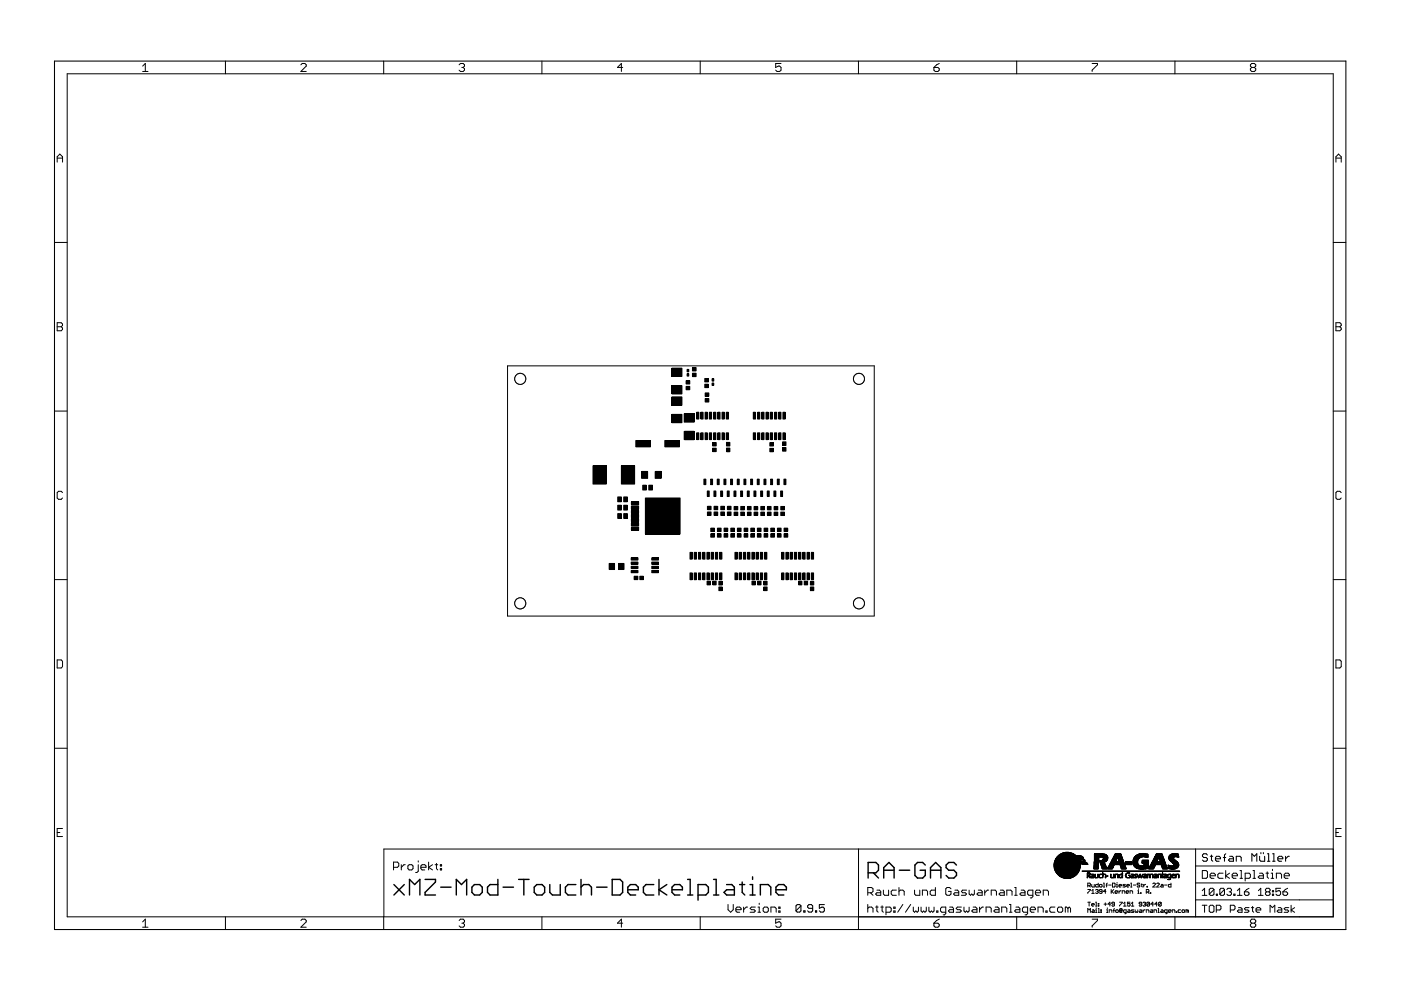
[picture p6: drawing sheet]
<svg xmlns="http://www.w3.org/2000/svg" width="420mm" height="297mm" viewBox="0 0 420 297" stroke-linecap="round" stroke-linejoin="round" font-family="sans-serif">
<g fill="#000">
<path d="M201.5 115.6h3v2.5h-3zM201.5 110.3h3v2.5h-3zM205.8 114.1h1.1v1h-1.1zM205.8 115.8h1.1v1h-1.1zM206.1 110.7h.5v.7h-.5zM206.1 112h.5v.7h-.5zM207.7 110.2h1.1v1h-1.1zM207.7 111.9h1.1v1h-1.1zM211.3 113.5h1.1v1h-1.1zM211.3 115.2h1.1v1h-1.1zM211.5 117.8h1.1v1h-1.1zM213.6 113.5h.5v.7h-.5z"/>
<path d="M213.6 114.8h.5v.7h-.5zM190.7 132h4.4v1.9h-4.4zM199.4 132h4.4v1.9h-4.4zM201.5 119h3v2.5h-3zM201.5 124.2h3v2.5h-3zM205.2 124h3v2.5h-3zM205.2 129.3h3v2.5h-3zM208.9 123.6h.7v2h-.7zM208.9 129.7h.7v2.1h-.7zM210.2 123.6h.7v2h-.7zM210.2 129.7h.7v2.1h-.7zM211.5 123.6h.6v2h-.6z"/>
<path d="M211.5 129.7h.6v2.1h-.6zM211.5 119.5h1.1v1h-1.1zM212.7 123.6h.7v2h-.7zM212.7 129.7h.7v2.1h-.7zM213.7 134.3h1.1v1.1h-1.1zM213.7 132.7h1.1v1h-1.1zM214 123.6h.7v2h-.7zM214 129.7h.7v2.1h-.7zM215.3 123.6h.6v2h-.6zM215.3 129.7h.6v2.1h-.6zM216.5 123.6h.7v2h-.7zM216.5 129.7h.7v2.1h-.7z"/>
<path d="M217.8 123.6h.7v2h-.7zM217.8 129.7h.7v2.1h-.7zM217.9 132.6h1v1.1h-1zM217.9 134.3h1v1.1h-1zM225.9 123.6h.7v2h-.7zM225.9 129.7h.7v2.1h-.7zM227.2 123.6h.7v2h-.7zM227.2 129.7h.7v2.1h-.7zM228.5 123.6h.6v2h-.6zM228.5 129.7h.6v2.1h-.6zM229.7 123.6h.7v2h-.7zM229.7 129.7h.7v2.1h-.7z"/>
<path d="M230.9 134.4h1.1v1h-1.1zM230.9 132.7h1.1v1h-1.1zM231 123.6h.7v2h-.7zM231 129.7h.7v2.1h-.7zM232.3 123.6h.6v2h-.6zM232.3 129.7h.6v2.1h-.6zM233.5 123.6h.7v2h-.7zM233.5 129.7h.7v2.1h-.7zM234.7 132.4h1v1.1h-1zM234.7 134.1h1v1.1h-1zM234.8 123.6h.7v2h-.7zM234.8 129.7h.7v2.1h-.7z"/>
<path d="M177.8 139.6h4v5.5h-4zM185.3 153.9h1.1v1.5h-1.1zM185.3 151.4h1.1v1.5h-1.1zM185.3 148.9h1.1v1.5h-1.1zM186.4 139.6h3.9v5.5h-3.9zM187 153.9h1.2v1.5h-1.2zM187 151.4h1.2v1.5h-1.2zM187 148.9h1.2v1.5h-1.2zM189.4 154.2h2.1v.9h-2.1zM189.4 155.5h2.1v.9h-2.1zM189.4 156.7h2.1v1h-2.1zM189.4 158h2.1v.9h-2.1z"/>
<path d="M189.4 152.9h2.1v1h-2.1zM189.4 151.7h2.1v.9h-2.1zM189.4 150.4h2.1v.9h-2.1zM192.4 141.3h1.8v2.1h-1.8zM192.7 145.4h1.1v1.5h-1.1zM194.6 145.4h1.1v1.5h-1.1zM196.5 141.3h1.8v2.1h-1.8zM211.1 143.6h.6v1.7h-.6zM212.1 147.2h.6v1.6h-.6zM212.2 153.5h1.1v1h-1.1zM212.2 151.8h1.1v1h-1.1zM213.1 143.6h.6v1.7h-.6z"/>
<path d="M213.1 158.3h1.1v1h-1.1zM214.1 147.2h.6v1.6h-.6zM214.1 153.5h1.1v1h-1.1zM214.1 151.8h1.1v1h-1.1zM215.1 143.6h.6v1.7h-.6zM215.2 158.3h1.1v1h-1.1zM216.1 147.2h.6v1.6h-.6zM216.2 153.5h1.1v1h-1.1zM216.2 151.8h1.1v1h-1.1zM217.1 143.6h.6v1.7h-.6zM217.1 158.3h1.1v1h-1.1zM218.1 147.2h.6v1.6h-.6z"/>
<path d="M218.1 153.5h1.1v1h-1.1zM218.1 151.8h1.1v1h-1.1zM219.1 143.6h.6v1.7h-.6zM219.2 158.3h1.1v1h-1.1zM220.1 147.2h.6v1.6h-.6zM220.2 153.5h1.1v1h-1.1zM220.2 151.8h1.1v1h-1.1zM221.1 143.6h.6v1.7h-.6zM221.1 158.3h1.1v1h-1.1zM222.1 147.2h.6v1.6h-.6zM222.1 153.5h1.1v1h-1.1zM222.1 151.8h1.1v1h-1.1z"/>
<path d="M223.1 143.6h.6v1.7h-.6zM223.2 158.3h1.1v1h-1.1zM224.1 147.2h.6v1.6h-.6zM224.2 153.5h1.1v1h-1.1zM224.2 151.8h1.1v1h-1.1zM225.1 143.6h.6v1.7h-.6zM225.1 158.3h1.2v1h-1.2zM226.1 147.2h.6v1.6h-.6zM226.1 153.5h1.1v1h-1.1zM226.1 151.8h1.1v1h-1.1zM227.1 143.6h.6v1.7h-.6zM227.1 158.3h1.1v1h-1.1z"/>
<path d="M228.1 147.2h.6v1.6h-.6zM228.2 153.5h1.1v1h-1.1zM228.2 151.8h1.1v1h-1.1zM229.1 143.6h.6v1.7h-.6zM229.2 158.3h1.1v1h-1.1zM230.1 147.2h.6v1.6h-.6zM230.1 153.5h1.1v1h-1.1zM230.1 151.8h1.1v1h-1.1zM231.1 143.6h.6v1.7h-.6zM231.1 158.3h1.1v1h-1.1zM232.1 147.2h.6v1.6h-.6zM232.2 153.5h1.1v1h-1.1z"/>
<path d="M232.2 151.8h1.1v1h-1.1zM233.1 143.6h.6v1.7h-.6zM233.2 158.3h1.1v1h-1.1zM234.1 147.2h.6v1.6h-.6zM234.1 153.5h1.1v1h-1.1zM234.1 151.8h1.1v1h-1.1zM235.1 143.6h.6v1.7h-.6zM235.1 158.3h1.1v1h-1.1zM182.7 168.9h1.6v1.8h-1.6zM185.5 168.9h1.6v1.8h-1.6zM189.3 171h2v.7h-2zM189.3 169.7h2v.7h-2z"/>
<path d="M189.3 168.5h2v.6h-2zM189.3 167.2h2v.7h-2zM190.2 172.7h1.1v1h-1.1zM191.9 172.7h1.1v1h-1.1zM193.5 149.3h10.5v10.8h-10.5zM195.5 171h2v.7h-2zM195.5 169.7h2v.7h-2zM195.5 168.5h2v.6h-2zM195.5 167.2h2v.7h-2zM206.9 165.6h.7v2h-.7zM206.9 171.7h.7v2.1h-.7zM208.2 165.6h.7v2h-.7z"/>
<path d="M208.2 171.7h.7v2.1h-.7zM209.5 165.6h.6v2h-.6zM209.5 171.7h.6v2.1h-.6zM210.7 165.6h.7v2h-.7zM210.7 171.7h.7v2.1h-.7zM212 165.6h.7v2h-.7zM212 171.7h.7v2.1h-.7zM212 174.2h1.1v1.1h-1.1zM213.1 160h1.1v1h-1.1zM213.3 165.6h.7v2h-.7zM213.3 171.7h.7v2.1h-.7zM213.8 174.2h1v1.1h-1z"/>
<path d="M214.5 165.6h.7v2h-.7zM214.5 171.7h.7v2.1h-.7zM215.2 160h1.1v1h-1.1zM215.6 174.2h1v1.1h-1zM215.6 175.9h1v1.1h-1zM215.8 165.6h.7v2h-.7zM215.8 171.7h.7v2.1h-.7zM217.1 160h1.1v1h-1.1zM219.2 160h1.1v1h-1.1zM220.4 165.6h.7v2h-.7zM220.4 171.7h.7v2.1h-.7zM221.1 160h1.1v1h-1.1z"/>
<path d="M221.7 165.6h.7v2h-.7zM221.7 171.7h.7v2.1h-.7zM222.9 165.6h.7v2h-.7zM222.9 171.7h.7v2.1h-.7zM223.2 160h1.1v1h-1.1zM224.2 165.6h.7v2h-.7zM224.2 171.7h.7v2.1h-.7zM225.1 160h1.2v1h-1.2zM225.5 165.6h.7v2h-.7zM225.5 171.7h.7v2.1h-.7zM225.5 174.2h1v1.1h-1zM226.8 165.6h.6v2h-.6z"/>
<path d="M226.8 171.7h.6v2.1h-.6zM227.1 160h1.1v1h-1.1zM227.2 174.2h1v1.1h-1zM228 165.6h.7v2h-.7zM228 171.7h.7v2.1h-.7zM229 174.2h1.1v1.1h-1.1zM229 175.9h1.1v1.1h-1.1zM229.2 160h1.1v1h-1.1zM229.3 165.6h.7v2h-.7zM229.3 171.7h.7v2.1h-.7zM231.1 160h1.1v1h-1.1zM233.2 160h1.1v1h-1.1z"/>
<path d="M234.4 165.6h.7v2h-.7zM234.4 171.7h.7v2.1h-.7zM235.1 160h1.1v1h-1.1zM235.7 165.6h.7v2h-.7zM235.7 171.7h.7v2.1h-.7zM237 165.6h.6v2h-.6zM237 171.7h.6v2.1h-.6zM238.2 165.6h.7v2h-.7zM238.2 171.7h.7v2.1h-.7zM239.5 174.2h1v1.1h-1zM239.5 165.6h.7v2h-.7zM239.5 171.7h.7v2.1h-.7z"/>
<path d="M240.8 165.6h.6v2h-.6zM240.8 171.7h.6v2.1h-.6zM241.2 174.2h1v1.1h-1zM242 165.6h.7v2h-.7zM242 171.7h.7v2.1h-.7zM243 174.2h1.1v1.1h-1.1zM243 175.9h1.1v1.1h-1.1zM243.3 165.6h.7v2h-.7zM243.3 171.7h.7v2.1h-.7z"/>
</g>
<g fill="none" stroke="#000" stroke-width=".3">
<path d="M201.5 115.6h3v2.5h-3zM201.5 110.3h3v2.5h-3zM201.5 119h3v2.5h-3zM205.8 114.1h1.1v1h-1.1zM205.8 115.8h1.1v1h-1.1zM206.1 110.7h.5v.7h-.5zM206.1 112h.5v.7h-.5zM207.7 110.2h1.1v1h-1.1zM207.7 111.9h1.1v1h-1.1zM211.3 113.5h1.1v1h-1.1zM211.3 115.2h1.1v1h-1.1zM211.5 117.8h1.1v1h-1.1z"/>
<path d="M211.5 119.5h1.1v1h-1.1zM213.6 113.5h.5v.7h-.5zM213.6 114.8h.5v.7h-.5zM177.8 139.6h4v5.5h-4zM186.4 139.6h3.9v5.5h-3.9zM190.7 132h4.4v1.9h-4.4zM199.4 132h4.4v1.9h-4.4zM201.5 124.2h3v2.5h-3zM205.2 124h3v2.5h-3zM205.2 129.3h3v2.5h-3zM208.9 123.6h.7v2h-.7zM208.9 129.7h.7v2.1h-.7z"/>
<path d="M210.2 123.6h.7v2h-.7zM210.2 129.7h.7v2.1h-.7zM211.5 123.6h.6v2h-.6zM211.5 129.7h.6v2.1h-.6zM212.7 123.6h.7v2h-.7zM212.7 129.7h.7v2.1h-.7zM213.7 134.3h1.1v1.1h-1.1zM213.7 132.7h1.1v1h-1.1zM214 123.6h.7v2h-.7zM214 129.7h.7v2.1h-.7zM215.3 123.6h.6v2h-.6zM215.3 129.7h.6v2.1h-.6z"/>
<path d="M216.5 123.6h.7v2h-.7zM216.5 129.7h.7v2.1h-.7zM217.8 123.6h.7v2h-.7zM217.8 129.7h.7v2.1h-.7zM217.9 132.6h1v1.1h-1zM217.9 134.3h1v1.1h-1zM225.9 123.6h.7v2h-.7zM225.9 129.7h.7v2.1h-.7zM227.2 123.6h.7v2h-.7zM227.2 129.7h.7v2.1h-.7zM228.5 123.6h.6v2h-.6zM228.5 129.7h.6v2.1h-.6z"/>
<path d="M229.7 123.6h.7v2h-.7zM229.7 129.7h.7v2.1h-.7zM230.9 134.4h1.1v1h-1.1zM230.9 132.7h1.1v1h-1.1zM231 123.6h.7v2h-.7zM231 129.7h.7v2.1h-.7zM232.3 123.6h.6v2h-.6zM232.3 129.7h.6v2.1h-.6zM233.5 123.6h.7v2h-.7zM233.5 129.7h.7v2.1h-.7zM234.7 132.4h1v1.1h-1zM234.7 134.1h1v1.1h-1z"/>
<path d="M234.8 123.6h.7v2h-.7zM234.8 129.7h.7v2.1h-.7zM185.3 153.9h1.1v1.5h-1.1zM185.3 151.4h1.1v1.5h-1.1zM185.3 148.9h1.1v1.5h-1.1zM187 153.9h1.2v1.5h-1.2zM187 151.4h1.2v1.5h-1.2zM187 148.9h1.2v1.5h-1.2zM189.4 154.2h2.1v.9h-2.1zM189.4 155.5h2.1v.9h-2.1zM189.4 156.7h2.1v1h-2.1zM189.4 158h2.1v.9h-2.1z"/>
<path d="M189.4 152.9h2.1v1h-2.1zM189.4 151.7h2.1v.9h-2.1zM189.4 150.4h2.1v.9h-2.1zM192.4 141.3h1.8v2.1h-1.8zM192.7 145.4h1.1v1.5h-1.1zM193.5 149.3h10.5v10.8h-10.5zM194.6 145.4h1.1v1.5h-1.1zM196.5 141.3h1.8v2.1h-1.8zM211.1 143.6h.6v1.7h-.6zM212.1 147.2h.6v1.6h-.6zM212.2 153.5h1.1v1h-1.1zM212.2 151.8h1.1v1h-1.1z"/>
<path d="M213.1 143.6h.6v1.7h-.6zM213.1 160h1.1v1h-1.1zM213.1 158.3h1.1v1h-1.1zM214.1 147.2h.6v1.6h-.6zM214.1 153.5h1.1v1h-1.1zM214.1 151.8h1.1v1h-1.1zM215.1 143.6h.6v1.7h-.6zM215.2 160h1.1v1h-1.1zM215.2 158.3h1.1v1h-1.1zM216.1 147.2h.6v1.6h-.6zM216.2 153.5h1.1v1h-1.1zM216.2 151.8h1.1v1h-1.1z"/>
<path d="M217.1 143.6h.6v1.7h-.6zM217.1 160h1.1v1h-1.1zM217.1 158.3h1.1v1h-1.1zM218.1 147.2h.6v1.6h-.6zM218.1 153.5h1.1v1h-1.1zM218.1 151.8h1.1v1h-1.1zM219.1 143.6h.6v1.7h-.6zM219.2 160h1.1v1h-1.1zM219.2 158.3h1.1v1h-1.1zM220.1 147.2h.6v1.6h-.6zM220.2 153.5h1.1v1h-1.1zM220.2 151.8h1.1v1h-1.1z"/>
<path d="M221.1 143.6h.6v1.7h-.6zM221.1 160h1.1v1h-1.1zM221.1 158.3h1.1v1h-1.1zM222.1 147.2h.6v1.6h-.6zM222.1 153.5h1.1v1h-1.1zM222.1 151.8h1.1v1h-1.1zM223.1 143.6h.6v1.7h-.6zM223.2 160h1.1v1h-1.1zM223.2 158.3h1.1v1h-1.1zM224.1 147.2h.6v1.6h-.6zM224.2 153.5h1.1v1h-1.1zM224.2 151.8h1.1v1h-1.1z"/>
<path d="M225.1 143.6h.6v1.7h-.6zM225.1 160h1.2v1h-1.2zM225.1 158.3h1.2v1h-1.2zM226.1 147.2h.6v1.6h-.6zM226.1 153.5h1.1v1h-1.1zM226.1 151.8h1.1v1h-1.1zM227.1 143.6h.6v1.7h-.6zM227.1 160h1.1v1h-1.1zM227.1 158.3h1.1v1h-1.1zM228.1 147.2h.6v1.6h-.6zM228.2 153.5h1.1v1h-1.1zM228.2 151.8h1.1v1h-1.1z"/>
<path d="M229.1 143.6h.6v1.7h-.6zM229.2 160h1.1v1h-1.1zM229.2 158.3h1.1v1h-1.1zM230.1 147.2h.6v1.6h-.6zM230.1 153.5h1.1v1h-1.1zM230.1 151.8h1.1v1h-1.1zM231.1 143.6h.6v1.7h-.6zM231.1 160h1.1v1h-1.1zM231.1 158.3h1.1v1h-1.1zM232.1 147.2h.6v1.6h-.6zM232.2 153.5h1.1v1h-1.1zM232.2 151.8h1.1v1h-1.1z"/>
<path d="M233.1 143.6h.6v1.7h-.6zM233.2 160h1.1v1h-1.1zM233.2 158.3h1.1v1h-1.1zM234.1 147.2h.6v1.6h-.6zM234.1 153.5h1.1v1h-1.1zM234.1 151.8h1.1v1h-1.1zM235.1 143.6h.6v1.7h-.6zM235.1 160h1.1v1h-1.1zM235.1 158.3h1.1v1h-1.1zM182.7 168.9h1.6v1.8h-1.6zM185.5 168.9h1.6v1.8h-1.6zM189.3 171h2v.7h-2z"/>
<path d="M189.3 169.7h2v.7h-2zM189.3 168.5h2v.6h-2zM189.3 167.2h2v.7h-2zM190.2 172.7h1.1v1h-1.1zM191.9 172.7h1.1v1h-1.1zM195.5 171h2v.7h-2zM195.5 169.7h2v.7h-2zM195.5 168.5h2v.6h-2zM195.5 167.2h2v.7h-2zM206.9 165.6h.7v2h-.7zM206.9 171.7h.7v2.1h-.7zM208.2 165.6h.7v2h-.7z"/>
<path d="M208.2 171.7h.7v2.1h-.7zM209.5 165.6h.6v2h-.6zM209.5 171.7h.6v2.1h-.6zM210.7 165.6h.7v2h-.7zM210.7 171.7h.7v2.1h-.7zM212 165.6h.7v2h-.7zM212 171.7h.7v2.1h-.7zM212 174.2h1.1v1.1h-1.1zM213.3 165.6h.7v2h-.7zM213.3 171.7h.7v2.1h-.7zM213.8 174.2h1v1.1h-1zM214.5 165.6h.7v2h-.7z"/>
<path d="M214.5 171.7h.7v2.1h-.7zM215.6 174.2h1v1.1h-1zM215.6 175.9h1v1.1h-1zM215.8 165.6h.7v2h-.7zM215.8 171.7h.7v2.1h-.7zM220.4 165.6h.7v2h-.7zM220.4 171.7h.7v2.1h-.7zM221.7 165.6h.7v2h-.7zM221.7 171.7h.7v2.1h-.7zM222.9 165.6h.7v2h-.7zM222.9 171.7h.7v2.1h-.7zM224.2 165.6h.7v2h-.7z"/>
<path d="M224.2 171.7h.7v2.1h-.7zM225.5 165.6h.7v2h-.7zM225.5 171.7h.7v2.1h-.7zM225.5 174.2h1v1.1h-1zM226.8 165.6h.6v2h-.6zM226.8 171.7h.6v2.1h-.6zM227.2 174.2h1v1.1h-1zM228 165.6h.7v2h-.7zM228 171.7h.7v2.1h-.7zM229 174.2h1.1v1.1h-1.1zM229 175.9h1.1v1.1h-1.1zM229.3 165.6h.7v2h-.7z"/>
<path d="M229.3 171.7h.7v2.1h-.7zM234.4 165.6h.7v2h-.7zM234.4 171.7h.7v2.1h-.7zM235.7 165.6h.7v2h-.7zM235.7 171.7h.7v2.1h-.7zM237 165.6h.6v2h-.6zM237 171.7h.6v2.1h-.6zM238.2 165.6h.7v2h-.7zM238.2 171.7h.7v2.1h-.7zM239.5 174.2h1v1.1h-1zM239.5 165.6h.7v2h-.7zM239.5 171.7h.7v2.1h-.7z"/>
<path d="M240.8 165.6h.6v2h-.6zM240.8 171.7h.6v2.1h-.6zM241.2 174.2h1v1.1h-1zM242 165.6h.7v2h-.7zM242 171.7h.7v2.1h-.7zM243 174.2h1.1v1.1h-1.1zM243 175.9h1.1v1.1h-1.1zM243.3 165.6h.7v2h-.7zM243.3 171.7h.7v2.1h-.7zM262.2 184.6v-74.9h-110v75h110"/>
<circle cx="156" cy="180.8" r="1.65"/>
</g>
<circle cx="156" cy="180.8" r="1.65" fill="#fff"/>
<g fill="none" stroke="#000" stroke-width=".3">
<circle cx="156" cy="113.6" r="1.65"/>
<circle cx="156" cy="180.8" r="1.65"/>
</g>
<circle cx="156" cy="113.6" r="1.65" fill="#fff"/>
<g fill="none" stroke="#000" stroke-width=".3">
<circle cx="156" cy="113.6" r="1.65"/>
<circle cx="257.6" cy="113.6" r="1.65"/>
</g>
<circle cx="257.6" cy="113.6" r="1.65" fill="#fff"/>
<g fill="none" stroke="#000" stroke-width=".3">
<circle cx="257.6" cy="113.6" r="1.65"/>
<circle cx="257.6" cy="180.8" r="1.65"/>
</g>
<circle cx="257.6" cy="180.8" r="1.65" fill="#fff"/>
<g fill="none" stroke="#000" stroke-width=".3">
<path d="M42.8 19.8l.8-.8v2.4M67.6 18.3v3.8M90.2 19.4l.4-.4h.8l.4 .4v.4l-1.6 1.6h1.6M115.1 18.3v3.8M137.7 19.4l.4-.4h.8l.4 .4v.4l-.4 .4M162.5 18.3v3.8M210 18.3v3.8M234.2 19h-1.6v1.2l.8-.4h.4l.4 .4v.8l-.4 .4h-.8l-.4-.4M257.5 18.3v3.8M281.7 19l-.8 .4-.8 .8M304.9 18.3v3.8M327.5 19h1.6v.4l-1.6 1.6v.4"/>
<path d="M352.4 18.3v3.8M20.2 22.1h379.6v252.7h-379.6zM42.8 21.4h1.6M138.5 20.2h.4M138.9 20.2l.4 .4v.4l-.4 .4h-.8l-.4-.4M186.8 20.2h-1.6l1.2-1.2v2.4M280.1 20.2h1.2l.4 .4v.4l-.4 .4h-.8l-.4-.4zM375.4 20.2l-.4-.4v-.4l.4-.4h.8l.4 .4v.4l-.4 .4M375.4 20.2l-.4 .4v.4l.4 .4h.8l.4-.4v-.4l-.4-.4M375.4 20.2h.8M17.1 48.6v-1.6l.8-.8 .9 .8v1.6M17.1 47.4h1.7"/>
<path d="M400.6 47.4h1.6M400.6 48.6v-1.6l.8-.8 .8 .8v1.6M16.3 72.7h3.9M399.8 72.7h3.8M17.1 96.7h1.3l.4 .4v.4l-.4 .4 .4 .4v.4l-.4 .4h-1.3zM17.1 97.9h1.3M400.6 96.7h1.2l.4 .4v.4l-.4 .4 .4 .4v.4l-.4 .4h-1.2zM400.6 97.9h1.2M16.3 123.2h3.9M399.8 123.2h3.8M18.8 147.7l-.4-.4h-.9l-.4 .4v1.6l.4 .4h.9l.4-.4M402.2 147.7l-.4-.4h-.8l-.4 .4v1.6l.4 .4h.8l.4-.4"/>
<path d="M16.3 173.7h3.9M399.8 173.7h3.8M17.1 197.8h1.3l.4 .4v1.6l-.4 .4h-1.3zM400.6 197.8h1.2l.4 .4v1.6l-.4 .4h-1.2zM16.3 224.3h3.9M399.8 224.3h3.8M17.1 249.5h.8M18.8 248.3h-1.7v2.4h1.7M118 260h1.2l.4-.4v-.8l-.4-.4h-1.2v2.4M120.4 259.2v1.6M121.5 259.2h-.4l-.7 .8M122.7 259.2h.8l.4 .4v.7l-.4 .5h-.8l-.4-.5v-.7z"/>
<path d="M125.4 259.2v1.9l-.4 .4h-.3M125.4 258v.4M126.2 260h1.6v-.4l-.4-.4h-.8l-.4 .4v.7l.4 .5h.8M128.5 258.4v2.4M129.7 259.2l-1.2 .8 1.2 .8M130.5 259.2h.8M130.9 258.8v1.5l.4 .5M132.1 259.2h.3v.4h-.3zM257.5 254.5v24.1M316.1 259.2l7 .1zM316.1 259h5.1zM316.1 259h5.1"/>
<path d="M316.1 259.8l6.2 .1zM316.1 259.7l6.3 .1zM316.1 259.6l6.5 .1zM316.1 259.5l6.6 .1zM316.1 259.5l6.7 .1zM316.1 259.4l6.8 .1zM316.1 259.3l6.9 .1zM316.1 259.2l7.1 .1zM316.1 259.1l7.2 .1zM316.1 259l7.3 .1zM316.1 258.9l4.9 .1zM316.1 259.6h6.6"/>
<path d="M316.1 259.7h6.5M316.1 259.5h6.7M316.1 259.1h7.2M316.1 259.1h7.3M316.1 258.9h4.9M316.2 259.9l5.7 .1zM316.2 259.9h5.9zM316.2 258.8l4.6 .1zM316.2 258.6l5.9 .1zM316.2 258.6l6.1 .1zM316.2 258.5l6.2 .1zM316.2 258.8h4.6"/>
<path d="M316.2 258.7h5.9M316.2 258.6h6.1M316.2 258.5h6.2M316.2 258.7l5.6 .1zM316.2 258.8h5.6M316.3 258.4l6.3 .1zM316.3 258.3l6.3 .1zM316.3 258.3h6.5zM316.3 258.2l6.6 .1zM316.3 258.5h6.3M316.3 258.4h6.3M316.3 258.3h6.5"/>
<path d="M316.3 258.2h6.6M316.3 258.1l6.7 .1zM316.3 258l6.8 .1zM316.3 258h6.9zM316.3 258.1h6.7M316.3 258.1h6.8M316.3 258h6.9M316.4 257.9l5.3 .1zM316.4 257.8l5 .1zM316.4 257.9h5.3M316.4 257.9h5M316.5 257.7l5.2 .1z"/>
<path d="M316.5 257.7h5.5zM316.5 257.8h5.2M316.5 257.7h5.5M316.5 257.6l5.8 .1zM316.5 257.5l5.9 .1zM316.5 257.6h5.8M316.5 257.5h5.9M316.6 257.4l6 .1zM316.6 257.3l6.1 .1zM316.6 257.5h6M316.6 257.4h6.1M316.7 257.2l6.3 .1z"/>
<path d="M316.7 257.2h6.3M316.7 257.3l6.1 .1zM316.7 257.3h6.1M316.8 257.1l6.2 .1zM316.8 257.2h6.2M316.8 257l6.3 .1zM316.8 257.1h6.3M316.9 257h6.3zM316.9 256.9l6.5 .1zM316.9 257h6.3M316.9 256.9h6.5M317 256.8l7.8 .1z"/>
<path d="M317 256.9h7.8M317.1 256.7l7.5 .1zM317.1 256.8h7.5M317.2 256.7l7.4 .1zM317.2 256.7h7.4M317.2 256.6l5.7 .1zM317.2 256.6h5.7M317.3 256.5l5.5 .1zM317.3 256.6h5.5M317.4 256.4l5.2 .1zM317.4 256.5h5.2M317.5 256.3l5.1 .1z"/>
<path d="M317.5 256.4h5.1M317.5 256.3l5 .1zM317.5 256.3h5M317.7 256.2l4.7 .1zM317.7 256.2h4.7M317.8 256.1l4.5 .1zM317.8 256.2h4.5M317.8 256.1h4.4zM317.8 256.1h4.4M318 256l4 .1zM318 256h4M318.2 255.9l3.8 .1z"/>
<path d="M318.2 255.9h3.8M318.3 255.8l3.5 .1zM318.3 255.9h3.5M318.5 255.8h3.2zM318.5 255.8h3.2M318.6 255.7l2.8 .1zM318.6 255.7h2.8M318.8 255.6l2.4 .1zM318.8 255.6h2.4M319.2 255.5l1.8 .1zM319.5 255.4l1 .1zM322 259h1.5z"/>
<path d="M322 257.9l1.3 .1zM322.1 259.9l-5.9 .1M322.3 258.9l1.3 .1zM322.3 257.8l1.1 .1zM322.4 259.8h-6.3M322.4 258.8l1.4 .1zM322.6 259.9l1.3 .1zM322.6 258.7l1.6 .1zM322.6 257.7l1.1 .1zM322.6 257.7h2.7zM322.6 257.7h2.7M322.7 259.9h1.3z"/>
<path d="M322.7 258.6l3.3 .1zM322.7 258.7h3.3M322.8 258.6l3.1 .1zM322.8 257.6l2.4 .1zM322.8 258.6h3.1M322.8 257.6h2.4M322.9 259.8l1 .1zM322.9 257.5l2.2 .1zM322.9 257.5h2.2M322.9 258.5l2.9 .1zM322.9 258.5h2.9M323 259.7l.9 .1z"/>
<path d="M323 257.4l1.9 .1zM323 256.6l1.4 .1zM323 259.4h-6.9M323.1 259.6l.9 .1zM323.1 258.4l2.6 .1zM323.1 258.5h2.6M323.2 258.3l2.3 .1zM323.2 257.3l1.7 .1zM323.2 258.4h2.3M323.2 259.2l-7.1 .1M323.2 259.5l.8 .1zM323.2 256.5l1.1 .1z"/>
<path d="M323.3 259.5l.6 .1zM323.3 258.3h2.1zM323.3 257.3l1.3 .1zM323.3 258.3h2.1M323.3 258.2l1.9 .1zM323.4 259.4l.6 .1zM323.4 257.3h.1M323.4 256.4l.6 .1zM323.5 259.3l.5 .1zM323.5 258.1l.3 .1zM323.6 259.2l.4 .1zM323.6 257.1l.2 .1z"/>
<path d="M323.6 259.2l.3 .1zM323.6 258l.2 .1zM323.6 257.2l.8 .1zM323.8 259.1l.2 .1zM323.9 258.1l1 .1zM323.9 258h.3zM324 259l.3 .1zM324.4 259h1.4zM324.5 257h.1M324.6 257.1l.3 .1zM324.6 257h.2zM324.8 257.1h.1"/>
<path d="M324.9 258h.6zM325.1 257.7l.2 .1zM325.2 257.8l.1 .1zM325.3 258h.1M325.7 258.7l.4 .1zM325.9 258.9h.1M326 259h.1M326.1 259h.1zM326.1 259l.2 .1zM328.1 259.9l1.3 .1zM328.1 259.9h1.3zM328.1 259.8l1.3 .1z"/>
<path d="M328.1 259.7l1.3 .1zM328.1 259.6l1.3 .1zM328.1 259.5l1.3 .1zM328.1 259.4l1.3 .1zM328.1 259.3l1.3 .1zM328.1 259.2l1.3 .1zM328.1 259.1l1.3 .1zM328.1 259l1.3 .1zM328.1 259h1.3zM328.1 258.9l1.3 .1zM328.1 258.8l1.3 .1zM328.1 258.7l1.3 .1z"/>
<path d="M328.1 258.6l1.3 .1zM328.1 258.5l1.3 .1zM328.1 258.4l1.3 .1zM328.1 258.3l1.3 .1zM328.1 258.3h1.3zM328.2 258.2l1.2 .1zM328.2 258.1l1.2 .1zM328.2 258l1.2 .1zM328.2 258h1.2zM328.2 257.9l1.3 .1zM328.2 257.8l1.3 .1zM328.2 257.7l1.3 .1z"/>
<path d="M328.2 257.7h1.3zM328.2 257.6l1.3 .1zM328.2 257.5l1.3 .1zM328.2 257.4l1.3 .1zM328.2 257.3l1.3 .1zM328.2 257.2l1.3 .1zM328.2 257.1l1.3 .1zM328.2 257l1.3 .1zM328.2 257h1.3zM328.2 256.9l1.3 .1zM328.2 256.8l4 .1zM328.2 256.7l4 .1z"/>
<path d="M328.2 256.6l3.9 .1zM328.2 256.5l3.9 .1zM328.2 256.4l3.8 .1zM328.2 256.3l3.7 .1zM328.2 256.2l3.6 .1zM328.2 256.1l3.5 .1zM328.2 256.1h3.4zM328.2 256l3.1 .1zM328.2 256.9h4M328.2 256.8h4M328.2 256.7h4M328.2 256.6h3.9"/>
<path d="M328.2 256.5h3.8M328.2 256.4h3.7M328.2 256.3h3.7M328.2 256.2h3.6M328.2 256.2h3.5M328.2 256.1h3.4M328.2 256h3.1M328.3 255.9l2.5 .1zM328.3 255.9h2.5M329.7 258.1l2 .1zM329.7 258l2.2 .1zM329.7 258h2.2z"/>
<path d="M329.7 258.1h2.2M329.7 258h2.2M329.8 258.3h1.7zM329.8 258.2l1.8 .1zM329.9 258.5l1.3 .1zM329.9 258.4l1.3 .1zM329.9 258.3l1.4 .1zM329.9 258.6l1.4 .1zM330 258.7l1.3 .1zM330 258.9l1.3 .1zM330 258.8l1.3 .1zM330.1 259.1l1.4 .1z"/>
<path d="M330.1 259l1.3 .1zM330.1 259h1.3zM330.2 259.2l1.3 .1zM330.2 259.3l1.4 .1zM330.2 259.2l1.4 .1zM330.3 259.5l1.3 .1zM330.3 259.4l1.3 .1zM330.3 259.8l1.5 .1zM330.3 259.7l1.4 .1zM330.3 259.6l1.4 .1zM330.3 257.9l1.7 .1zM330.4 259.9l1.5 .1z"/>
<path d="M330.4 259.9h1.4zM330.6 256.9l1.7 .1zM330.6 257.8l1.4 .1zM330.6 257.7l1.5 .1zM330.7 257.7h1.4zM330.7 257h1.6zM330.8 257.6l1.4 .1zM330.8 257.5l1.4 .1zM330.8 257l1.5 .1zM330.9 257.4l1.3 .1zM330.9 257.3l1.3 .1zM330.9 257.2l1.3 .1z"/>
<path d="M330.9 257.1l1.3 .1zM332.3 259.9l1.5 .1zM332.3 259.9h1.5zM332.4 259.8l1.4 .1zM332.5 259.7l1.4 .1zM332.5 259.6l1.4 .1zM332.5 259.5l1.5 .1zM332.6 259.4l1.5 .1zM332.6 259.3l1.5 .1zM332.7 259.2l1.5 .1zM332.8 259.1l4.5 .1zM332.8 259l4.5 .1z"/>
<path d="M332.8 259.1h4.5M332.8 258.9l4.4 .1zM332.8 258.9h4.4M332.9 259h4.4zM332.9 259h4.4M332.9 258.8l4.3 .1zM332.9 258.8h4.3M333 258.7l4.1 .1zM333 258.6l4.1 .1zM333 258.8h4.1M333 258.7h4.1M333.1 258.5l4 .1z"/>
<path d="M333.1 258.5h4M333.1 258.6l4 .1zM333.1 258.6h4M333.2 258.4l3.9 .1zM333.2 258.3l3.8 .1zM333.2 258.5h3.9M333.2 258.4h3.8M333.2 258.3h3.8zM333.2 258.2l3.8 .1zM333.2 258.3h3.8M333.2 258.2h3.8M333.3 258.1l1.3 .1z"/>
<path d="M333.3 258l1.4 .1zM333.4 258h1.3zM333.4 257.9l1.4 .1zM333.5 257.8l1.3 .1zM333.5 257.7l1.3 .1zM333.5 257.7h1.4zM333.5 257.6l1.4 .1zM333.6 257.5l1.3 .1zM333.6 257.4l1.3 .1zM333.7 257.3l1.3 .1zM333.8 257.2l1.3 .1zM333.8 257.3l1.2 .1z"/>
<path d="M333.8 257.1l1.3 .1zM333.8 257l1.4 .1zM333.9 257h1.3zM333.9 256.9l2.6 .1zM333.9 256.9h2.6M334 256.8l2.4 .1zM334 256.7l2.4 .1zM334 256.9h2.4M334 256.8h2.4M334.1 256.7l2.3 .1zM334.1 256.6l2.3 .1zM334.1 256.7h2.3"/>
<path d="M334.1 256.6h2.3M334.2 256.5l2.2 .1zM334.2 256.4l2.1 .1zM334.2 256.6h2.2M334.2 256.5h2.1M334.2 256.3l2.1 .1zM334.2 256.4h2.1M334.2 256.3h2.1M334.3 256.2l1.9 .1zM334.3 256.1l1.9 .1zM334.4 256.1h1.8zM334.4 256l1.7 .1z"/>
<path d="M334.5 255.9l1.6 .1zM335.2 257h1.3zM335.3 257.2l1.3 .1zM335.3 257.1l1.3 .1zM335.3 257l1.2 .1zM335.4 257.4l1.3 .1zM335.4 257.3l1.3 .1zM335.4 257.3l1.2 .1zM335.4 257.7h1.4zM335.4 257.6l1.4 .1zM335.4 257.5l1.3 .1zM335.5 257.9l1.3 .1z"/>
<path d="M335.5 257.8l1.3 .1zM335.5 257.7l1.3 .1zM335.6 258.1l1.3 .1zM335.6 258l1.3 .1zM335.6 258h1.3zM335.9 259.2l1.5 .1zM336 259.5l1.4 .1zM336 259.4l1.4 .1zM336 259.3l1.4 .1zM336.1 259.7l1.4 .1zM336.1 259.6l1.4 .1zM336.1 259.5l1.4 .1z"/>
<path d="M336.1 259.9l1.5 .1zM336.1 259.9h1.5zM336.1 259.8l1.5 .1zM337.7 259.1l1.8 .1zM337.7 259l1.8 .1zM337.7 259h1.8zM337.7 258.9l1.8 .1zM337.7 258.8l1.8 .1zM337.7 258.7l1.8 .1zM337.7 258.6l1.8 .1zM337.7 258.5l1.8 .1zM337.7 258.4l1.8 .1z"/>
<path d="M337.7 258.3l1.8 .1zM337.7 258.3h1.8zM339.8 258.8l1.4 .1zM339.8 258.7l1.4 .1zM339.8 258.6l1.4 .1zM339.8 258.1l1.4 .1zM339.8 258l1.4 .1zM339.8 258h1.4zM339.8 257.9l1.4 .1zM339.8 257.8l1.4 .1zM339.8 258.5l1.4 .1zM339.8 258.4l1.4 .1z"/>
<path d="M339.8 258.3l1.4 .1zM339.8 258.3h1.4zM339.8 258.2l1.4 .1zM339.9 259.1l1.5 .1zM339.9 259l1.4 .1zM339.9 259h1.4zM339.9 258.9l1.3 .1zM339.9 257.7l1.4 .1zM339.9 257.7h1.4zM339.9 257.6l1.5 .1zM339.9 257.5l1.5 .1zM339.9 259.2l1.6 .1z"/>
<path d="M339.9 257.4l1.6 .1zM339.9 257.3l1.6 .1zM340 259.4l1.8 .1zM340 259.3l1.6 .1zM340 257.3l1.6 .1zM340 257.2l1.7 .1zM340.1 259.5l4.3 .1zM340.1 257.1l1.7 .1zM340.1 259.6h4.3M340.1 259.5l1.8 .1zM340.1 257l1.8 .1zM340.2 259.6l4.2 .1z"/>
<path d="M340.2 257h1.8zM340.2 256.9l2 .1zM340.2 259.7h4.2M340.2 256.9h2M340.3 259.7l4.1 .1zM340.3 256.8l2.3 .1zM340.3 259.8h4.1M340.3 256.9h2.3M340.3 256.7l4 .1zM340.3 256.8h4M340.3 259.8l4.1 .1zM340.4 259.9h4z"/>
<path d="M340.4 256.7l3.9 .1zM340.4 259.9h4M340.4 256.7h3.9M340.5 259.9l3.9 .1zM340.5 256.6l3.8 .1zM340.5 256.6h3.8M340.6 256.5l3.7 .1zM340.6 256.6h3.7M340.6 256.4l3.7 .1zM340.6 256.5h3.7M340.7 256.3l3.6 .1zM340.7 256.4h3.6"/>
<path d="M340.9 256.3l3.4 .1zM340.9 256.3h3.4M341 256.2l3.3 .1zM341 256.2h3.3M341.1 256.1l3.2 .1zM341.1 256.2h3.2M341.3 256.1h3zM341.3 256.1h3M341.5 256l2.7 .1zM341.5 256h2.7M341.8 255.9l2 .1zM342.4 255.8l.5 .1z"/>
<path d="M342.5 258.6l1.9 .1zM342.5 258.5l1.9 .1zM342.5 258.4l1.9 .1zM342.5 258.3l1.9 .1zM342.5 258.3h1.9zM342.5 258.2l1.9 .1zM342.5 258.1l1.9 .1zM342.5 258l1.9 .1zM342.5 258h1.9zM342.5 257.9l1.9 .1zM342.5 257.8l1.9 .1zM342.9 259.5l1.5 .1z"/>
<path d="M343.1 259.4l1.3 .1zM343.1 259.3l1.3 .1zM343.1 259.2l1.3 .1zM343.1 259.1l1.3 .1zM343.1 259l1.3 .1zM343.1 259h1.3zM343.1 258.9l1.3 .1zM343.1 258.8l1.3 .1zM343.1 258.7l1.3 .1zM343.2 256.8l1.1 .1zM343.7 256.9l.6 .1zM344.1 257h.2z"/>
<path d="M344.7 259.9l1.5 .1zM344.7 259.9h1.5zM344.7 259.8l1.6 .1zM344.8 259.7l1.5 .1zM344.8 259.6l1.6 .1zM344.9 259.5l1.5 .1zM345 259.4l1.4 .1zM345 259.3l1.4 .1zM345.1 259.2l1.4 .1zM345.1 259.1l4.5 .1zM345.1 259.1h4.5M345.2 259l4.4 .1z"/>
<path d="M345.2 259h4.4zM345.2 259.1h4.4M345.2 259h4.4M345.3 258.9l4.2 .1zM345.3 258.8l4.2 .1zM345.3 258.9h4.2M345.3 258.8h4.2M345.4 258.7l4.1 .1zM345.4 258.6l4.1 .1zM345.4 258.8h4.1M345.4 258.7h4.1M345.4 258.5l4 .1z"/>
<path d="M345.4 258.5h4M345.4 258.6h4.1M345.5 258.4l3.9 .1zM345.5 258.3l3.9 .1zM345.5 258.5h3.9M345.5 258.4h3.9M345.6 258.3h3.7zM345.6 258.2l3.7 .1zM345.6 258.3h3.7M345.6 258.2h3.7M345.7 258.1l1.3 .1zM345.7 258l1.3 .1z"/>
<path d="M345.7 258h1.3zM345.8 257.9l1.3 .1zM345.8 257.8l1.3 .1zM345.9 257.7l1.3 .1zM345.9 257.7h1.3zM345.9 257.6l1.4 .1zM345.9 257.5l1.4 .1zM346 257.4l1.3 .1zM346 257.3l1.3 .1zM346.1 257.3l1.2 .1zM346.1 257.2l1.3 .1zM346.2 257.1l1.2 .1z"/>
<path d="M346.2 257l1.3 .1zM346.3 257h1.2zM346.3 256.9l2.5 .1zM346.3 256.9h2.5M346.3 256.8l2.5 .1zM346.3 256.7l2.5 .1zM346.3 256.8h2.5M346.4 256.7l2.4 .1zM346.4 256.6l2.3 .1zM346.4 256.7h2.4M346.4 256.6h2.3M346.5 256.5l2.2 .1z"/>
<path d="M346.5 256.4l2.2 .1zM346.5 256.6h2.2M346.5 256.5h2.2M346.6 256.3l2 .1zM346.6 256.4h2M346.6 256.3h2M346.6 256.2l2 .1zM346.6 256.1l2 .1zM346.7 256.1h1.9zM346.7 256l1.9 .1zM346.8 255.9l1.7 .1zM347.6 257h1.3z"/>
<path d="M347.6 257.2l1.4 .1zM347.6 257.1l1.4 .1zM347.6 257l1.3 .1zM347.7 257.4l1.3 .1zM347.7 257.3l1.3 .1zM347.8 257.7h1.3zM347.8 257.6l1.3 .1zM347.8 257.5l1.3 .1zM347.9 257.9l1.3 .1zM347.9 257.8l1.3 .1zM347.9 257.7l1.3 .1zM347.9 258l1.3 .1z"/>
<path d="M347.9 258h1.3zM348 258.1l1.3 .1zM348.3 259.2l1.4 .1zM348.3 259.5l1.5 .1zM348.3 259.4l1.5 .1zM348.3 259.3l1.5 .1zM348.4 259.7l1.4 .1zM348.4 259.6l1.4 .1zM348.4 259.5l1.4 .1zM348.5 259.9l1.5 .1zM348.5 259.9h1.4zM348.5 259.8l1.4 .1z"/>
<path d="M350.3 259.6l3.1 .1zM350.3 259.5l3.1 .1zM350.3 259.5l.8 .1zM350.3 259.4l.5 .1zM350.3 259.3l.2 .1zM350.3 259.3h.1M350.3 259.6h3.1M350.3 259.7h3.1M350.4 259.9l2.8 .1zM350.4 259.9h2.9zM350.4 259.8l3 .1zM350.4 259.7l3 .1z"/>
<path d="M350.4 259.8h3M350.5 257.4l1.6 .1zM350.5 257.3l1.5 .1zM350.5 257.2l1.4 .1zM350.5 257.1l1.4 .1zM350.5 257l1.4 .1zM350.5 257h1.5zM350.5 256.9l1.6 .1zM350.5 256.8l1.8 .1zM350.5 256.7l3 .1zM350.5 256.8h3M350.6 257.6l1.6 .1z"/>
<path d="M350.6 257.5l1.5 .1zM350.6 256.5l2.8 .1zM350.6 256.6h2.8M350.6 256.7l2.9 .1zM350.6 256.6l2.9 .1zM350.6 256.7h2.9M350.6 256.6h2.9M350.7 257.7h1.6zM350.7 256.4l2.7 .1zM350.7 256.5h2.7M350.8 257.7l1.6 .1zM350.8 257.8l1.7 .1z"/>
<path d="M350.8 256.3l2.6 .1zM350.8 256.4h2.6M350.8 256.3h2.6M350.9 257.9l1.7 .1zM350.9 258h1.8zM350.9 256.2l2.5 .1zM350.9 256.2h2.5M351 256.1l2.4 .1zM351 256.2h2.4M351 258l1.7 .1zM351.1 258.1l1.8 .1zM351.2 258.2l1.8 .1z"/>
<path d="M351.2 256.1h2.2zM351.2 256.1h2.2M351.2 258.3h1.8zM351.3 256l2.1 .1zM351.3 256h2.1M351.4 258.3l1.7 .1zM351.5 258.4l1.7 .1zM351.5 255.9l1.7 .1zM351.5 258.5l1.8 .1zM351.6 258.6l1.7 .1zM351.7 258.6l1.7 .1zM351.8 259.5l1.7 .1z"/>
<path d="M351.8 258.7l1.6 .1zM351.9 258.8l1.5 .1zM352 259.4l1.5 .1zM352 259h1.5zM352 258.9l1.4 .1zM352 255.8l.5 .1zM352.1 259.3l1.4 .1zM352.1 259.2l1.4 .1zM352.1 259.1l1.4 .1zM352.1 259l1.4 .1zM352.9 256.8l.6 .1zM353.2 256.9l.3 .1z"/>
<path d="M353.3 259.9l-2.9 .1M353.4 257h.1M358.6 254.5v20.3M358.6 259.6h41.2M399.8 254.5h-284.7v20.3M400.6 249.5h.8M402.2 248.3h-1.6v2.4h1.6M42.8 276.3l.8-.8v2.4M42.8 277.9h1.6M67.6 274.8v3.8M90.2 275.9l.4-.4h.8l.4 .4v.4l-1.6 1.6h1.6M115.1 274.8v3.8"/>
<path d="M132.1 260.3h.3v.5h-.3zM137.7 275.9l.4-.4h.8l.4 .4v.4l-.4 .4M138.5 276.7h.4M138.9 276.7l.4 .4v.4l-.4 .4h-.8l-.4-.4M162.5 274.8v3.8M186.8 276.7h-1.6l1.2-1.2v2.4M210 274.8v3.8M218.3 271.1v1.6l.8 .7 .8-.7v-1.6M220.7 272.7h1.6v-.4l-.5-.4h-.7l-.4 .4v.7l.4 .4h.7M223 271.9v1.5M224.2 271.9h-.4l-.8 .8M226.5 271.9h-1.1l-.4 .4 .4 .4h.7l.4 .3-.4 .4h-1.1"/>
<path d="M227.3 271.9h.4v1.5M227.3 273.4h.8M227.7 270.7v.4M229.3 271.9h.7l.4 .4v.7l-.4 .4h-.7l-.4-.4v-.7zM231.2 273.4v-1.5h1.2l.4 .4v1.1M233.6 271.9h.3v.4h-.3zM233.6 273h.3v.4h-.3zM234.2 275.5h-1.6v1.2l.8-.4h.4l.4 .4v.8l-.4 .4h-.8l-.4-.4M260.2 267.6h1.2l.4-.4v-.8l-.4-.4h-1.2v2.4M260.2 271.1v2.3M260.2 272.3l.4-.4h.8l.4 .4v1.1M261 267.6l.8 .8"/>
<path d="M262.6 271.9h.8M263 266.8h.8l.3 .4v1.2h-1.1l-.4-.4 .4-.4h1.1M263 271.5v1.5l.4 .4M264.1 271.9h.8M264.5 271.5v1.5l.4 .4M264.9 266.8v1.2l.4 .4h1.2v-1.6M265.7 273.4h1.2l.4-.4v-.7l-.4-.4h-1.2v2.3M268 271.9h.4v.4h-.4zM268 273h.4v.4h-.4zM268.8 266.8h-1.1l-.4 .4v.8l.4 .4h1.1M269.6 267.2l.4-.4h.8l.4 .4v1.2M269.6 266v2.4"/>
<path d="M270.8 271.1l-1.6 2.3M273.1 271.1l-1.6 2.3M273.9 271.9v1.1l.4 .4 .4-.4 .4 .4 .3-.4v-1.1M274.3 266.8v1.2l.4 .4h1.1v-1.6M276.2 271.9v1.1l.4 .4 .4-.4 .4 .4 .4-.4v-1.1M276.6 268.4v-1.6h1.2l.4 .4v1.2M278.6 271.9v1.1l.4 .4 .3-.4 .4 .4 .4-.4v-1.1M280.1 276.7h1.2l.4 .4v.4l-.4 .4h-.8l-.4-.4zM280.5 266v2.4h-1.2l-.3-.4v-.8l.3-.4h1.2M280.9 273h.4v.4h-.4zM281.7 275.5l-.8 .4-.8 .8M283.6 273.4h-1.1l-.4-.4v-.7l.4-.4h1.1v1.9l-.3 .4h-.4"/>
<path d="M284.8 271.9h.8l.4 .4v1.1h-1.2l-.4-.4 .4-.3h1.2M285.2 266.4l-.4-.4h-.8l-.4 .4v1.6l.4 .4h.8l.4-.4v-.8h-.8M286.4 266.8h.7l.4 .4v1.2h-1.1l-.4-.4 .4-.4h1.1M288.3 271.9h-1.2l-.4 .4 .4 .4h.8l.4 .3-.4 .4h-1.2M289.1 271.9v1.1l.4 .4 .4-.4 .4 .4 .3-.4v-1.1M289.9 266.8h-1.2l-.4 .4 .4 .4h.8l.4 .4-.4 .4h-1.2M290.6 266.8v1.2l.4 .4 .4-.4 .4 .4 .4-.4v-1.2M291.8 271.9h.8l.4 .4v1.1h-1.2l-.4-.4 .4-.3h1.2M293.4 266.8h.8l.4 .4v1.2h-1.2l-.4-.4 .4-.4h1.2M293.8 271.9v1.5M294.9 271.9h-.3l-.8 .8M295.3 266.8v1.6"/>
<path d="M295.7 273.4v-1.5h1.2l.4 .4v1.1M296.5 266.8h-.4l-.8 .8M297.3 268.4v-1.6h1.2l.3 .4v1.2M298.5 271.9h.7l.4 .4v1.1h-1.1l-.5-.4 .5-.3h1.1M300 266.8h.8l.4 .4v1.2h-1.2l-.4-.4 .4-.4h1.2M300.4 273.4v-1.5h1.2l.3 .4v1.1M301.9 268.4v-1.6h1.2l.4 .4v1.2M302.7 273.4h.8M302.7 271.1h.4v2.3M304.3 266h.4v2.4M304.3 268.4h.8M304.7 271.9h.8l.4 .4v1.1h-1.2l-.4-.4 .4-.3h1.2"/>
<path d="M304.9 274.8v3.8M306.2 266.8h.8l.4 .4v1.2h-1.2l-.3-.4 .3-.4h1.2M308.2 273.4h-1.2l-.4-.4v-.7l.4-.4h1.2v1.9l-.4 .4h-.4M309 272.7h1.5v-.4l-.4-.4h-.7l-.4 .4v.7l.4 .4h.7M309.8 268.4h-1.2l-.4-.4v-.8l.4-.4h1.2v2l-.4 .3h-.4M310.5 267.6h1.6v-.4l-.4-.4h-.8l-.4 .4v.8l.4 .4h.8M311.3 273.4v-1.5h1.2l.4 .4v1.1M312.9 268.4v-1.6h1.1l.4 .4v1.2M313.6 273h.4v.4h-.4zM316.2 260.2l4.5 .1zM316.2 260.2h4.3zM316.2 260.1l4.2 .1z"/>
<path d="M316.2 260l5.4 .1zM316.2 260.3h4.5M316.2 260.2h4.3M316.2 260.1h4.2M316.2 260.1h5.4M316.3 260.5l7.5 .1zM316.3 260.4l7.5 .1zM316.3 260.3l7.6 .1zM316.3 260.4h7.6M316.3 260.5h7.5M316.3 260.4h7.5M316.3 260.7l7.4 .1z"/>
<path d="M316.3 260.7h7.4M316.3 260.6l7.5 .1zM316.3 260.7h7.5M316.3 260.6h7.5M316.4 271.9h-1.2l-.4 .4v.7l.4 .4h1.2M316.4 260.9l7.2 .1zM316.4 260.9h7.2zM316.4 260.8l7.3 .1zM316.4 260.9h7.2M316.4 261h7.2M316.4 260.8h7.3M316.5 261.1l7.1 .1z"/>
<path d="M316.5 261l7.1 .1zM316.5 261.1h7.1M316.5 261h7.1M316.5 261.2l7 .1zM316.5 261.2h7.1zM316.5 261.3h7M316.5 261.2h7.1M316.6 261.3l6.8 .1zM316.6 261.3h6.8M316.7 261.5h6.6zM316.7 261.5h6.6M316.7 261.4l6.7 .1z"/>
<path d="M316.7 261.4h6.7M316.8 261.5l6.5 .1zM316.8 261.6h6.5M316.9 261.7l6.3 .1zM316.9 261.6l6.4 .1zM316.9 261.7h6.3M316.9 261.7h6.4M316.9 261.8l6.2 .1zM316.9 261.8h6.2M317 261.8l6.1 .1zM317 261.9h6.1M317.1 261.9l5.9 .1z"/>
<path d="M317.1 262h5.9M317.1 272.3l.4-.4h.8l.4 .4v.7l-.4 .4h-.8l-.4-.4zM317.2 262l5.8 .1zM317.2 262h5.8M317.2 262.1h5.7zM317.2 262.1h5.7M317.3 262.1l5.5 .1zM317.3 262.2h5.5M317.4 262.2l5.3 .1zM317.4 262.3h5.3M317.5 262.3l5.1 .1zM317.5 262.3h5.1"/>
<path d="M317.5 262.4l5.1 .1zM317.5 262.4h5.1M317.6 262.4l4.8 .1zM317.6 262.5h4.8M317.8 262.5l4.5 .1zM317.8 262.6h4.5M317.9 262.6l4.4 .1zM317.9 262.6h4.4M318 262.7l4.1 .1zM318 262.7h4.1M318.1 262.8h3.9zM318.1 262.8h3.9"/>
<path d="M318.2 262.8l3.7 .1zM318.2 262.9h3.7M318.4 262.9l3.2 .1zM318.4 263h3.2M318.5 263l3 .1zM318.5 263h3M318.8 263.1h2.6zM318.8 263.1h2.6M319 263.1l2.1 .1zM319 263.2h2.1M319.4 263.2l1.3 .1zM320.3 272.3l-.4-.4h-.4v1.5"/>
<path d="M320.3 272.3v1.1M320.3 272.3l.4-.4 .4 .4v1.1M321.8 260.2l2.1 .1zM321.8 260.3h2.1M322.1 260.2h1.8zM322.3 260.1l1.6 .1zM322.4 260l1.6 .1zM324.5 261.1l29.3 .1zM324.5 261.1h29.3M326 263.1h.2zM326.1 263.1h.1M326.1 263h.1"/>
<path d="M326.1 262.8l.1 .1zM326.1 262.8h.1zM326.1 262.7l.1 .1zM326.1 262.6l.1 .1zM326.1 262.5l.1 .1zM326.1 262.4l.1 .1zM326.1 262.3l.1 .1zM326.1 262.2l.1 .1zM326.1 262.1l.1 .1zM326.1 262.1h.1zM326.1 262l.1 .1zM326.1 261.9l.1 .1z"/>
<path d="M326.1 261.8l.1 .1zM326.1 261.7l.8 .1zM326.1 261.6l.7 .1zM326.2 265.5h.6l.2-.6-.8-.2v1.2M326.2 266.6h.8l-.8 1.2M326.2 273.5v-1.2l.4 .4 .4-.4v1.2M326.2 270.4h.8M326.4 262.4l.1 .1zM326.4 262.3l.5 .1zM326.5 262.5l.1 .1zM326.5 262.5h.1M326.5 262.7l.2 .1z"/>
<path d="M326.5 262.6l.2 .1zM326.6 262.8h.2zM326.6 265.5l.4 .4M326.6 270.4v1.2M326.7 262.9l.2 .1zM326.7 262.8l.2 .1zM326.7 263l.2 .1zM326.7 262.2l.2 .1zM326.8 261.8l.2 .1zM326.8 263.1h.2zM326.8 262.1l.2 .1zM326.8 262.1h.2z"/>
<path d="M326.8 262l.2 .1zM326.8 261.9l.2 .1zM327.1 262.8l.1 .1zM327.1 263l.2 .1zM327.1 263h.1M327.1 262.8h.1M327.1 262.7l.2 .1zM327.2 263.1h.6zM327.2 262.6l.2 .1zM327.3 262.1h.1zM327.4 262l.5 .1zM327.4 262.5l.3 .1z"/>
<path d="M327.4 265.1l.2 .8h.6v-.8M327.4 271.2h.8l-.2-.4-.6 .2v.4l.6 .2M327.4 267l.4-.4v1.2M327.4 267.8h.8M327.5 275.5h1.6v.4l-1.6 1.6v.4M327.6 272.7l.6 .2v.6h-.6l-.2-.2 .2-.2h.6M327.6 262.4l.2 .1zM327.8 262.4l.2 .1zM327.8 262.1h.2zM327.9 263.1h.2zM327.9 263l.2 .1zM327.9 262.9l.2 .1z"/>
<path d="M327.9 262.8l.2 .1zM327.9 262.8h.2zM327.9 262.7l.2 .1zM327.9 262.6l.2 .1zM327.9 262.5l.2 .1zM327.9 262.4l.2 .1zM327.9 262.3l.2 .1zM327.9 262.2l.2 .1zM327.9 262.1l.2 .1zM328 260.3l1.4 .1zM328 260.4l1.4 .1zM328.1 260.2l1.3 .1z"/>
<path d="M328.1 260.2h1.3zM328.1 260.1l1.3 .1zM328.1 260l1.3 .1zM328.3 262.8l.1 .1zM328.3 262.8h.1zM328.3 262.7l.1 .1zM328.3 262.6l.1 .1zM328.3 262.5l.1 .1zM328.4 262.9l.1 .1zM328.4 262.5h.1M328.4 262.4h.1M328.4 262.3h.1"/>
<path d="M328.4 262.2h.1M328.4 262.1h.1M328.4 263l.2 .1zM328.4 263.1h.6zM328.6 272.7h.2v.8M328.6 266.8l.5-.2 .3 .2-.3 .4M328.6 270.4h.2v1.2M328.6 271.6h.4M328.6 273.5h.4M328.8 272.1v.2M329 267.2h.1M329 263l.1 .1z"/>
<path d="M329.1 262.9l.2 .1zM329.1 262.8l.2 .1zM329.1 262.8h.2zM329.1 267.2l.3 .2-.3 .4-.5-.2M329.2 262.7l.2 .1zM329.2 262.6l.2 .1zM329.2 262.5l.2 .1zM329.2 262.4l.2 .1zM329.2 262.3l.2 .1zM329.2 262.2l.2 .1zM329.2 262.1l.2 .1zM329.2 262.1h.2z"/>
<path d="M329.2 263.1h.1M329.3 262.1h.1M329.4 264.7v1.2l-.8-.2 .2-.6h.6M329.4 270.8l.1 .2zM329.4 271.4l.1 .2zM329.4 272.3h.1v1.2M329.4 273.5h.3M329.6 262.8l.1 .1zM329.6 262.8h.1zM329.6 262.7l.1 .1zM329.6 262.6l.1 .1zM329.6 262.5l.1 .1z"/>
<path d="M329.6 262.4l.1 .1zM329.6 262.3l.1 .1zM329.6 262.9l.2 .1zM329.6 262.2l.2 .1zM329.7 262.1l.2 .1zM329.7 263l.2 .1zM329.7 262.1h.3zM329.8 263.1h.5zM329.9 262l.5 .1zM329.9 265.1l.6 .2-.2 .6-.6-.2zM330.1 272.7l.2 .2zM330.1 273.3l.2 .2z"/>
<path d="M330.3 262.1h.1zM330.4 260l1.5 .1zM330.5 260.3l1.5 .1zM330.5 260.2l1.5 .1zM330.5 260.2h1.4zM330.5 260.1l1.4 .1zM330.5 267.2h-.6l-.2-.2 .2-.4 .6 .2v.8l-.2 .2-.6-.2M330.6 260.4l1.4 .1zM330.6 263.1h.1M330.6 263h.1M330.6 262.9h.1M330.6 262.8h.1"/>
<path d="M330.6 262.7l.2 .1zM330.6 262.6l.2 .1zM330.6 262.5l.2 .1zM330.6 262.4l.2 .1zM330.6 262.3l.2 .1zM330.6 262.1l.3 .1zM330.6 262.1h.2zM330.6 262l.2 .1zM330.6 261.9l.2 .1zM330.6 261.8l.2 .1zM330.6 261.7l.2 .1zM330.6 261.6l.2 .1z"/>
<path d="M330.7 262.2l.2 .1zM330.9 262.1h.2zM330.9 264.7h.2v1.2M330.9 265.9h.4M331 262l.5 .1zM331.1 271h.8M331.3 262.1h.3zM331.5 263.1h.1zM331.5 263l.1 .1zM331.5 262.9l.1 .1zM331.5 262.8l.1 .1zM331.5 262.8h.1z"/>
<path d="M331.5 262.7l.1 .1zM331.5 262.2l.1 .1zM331.5 262.1l.1 .1zM331.5 270.6v.8M331.6 262.7h.1M331.6 262.6h.1M331.6 262.5h.1M331.6 262.4h.1M331.7 267.2h-.8l.6-.6v1.2M331.7 265.3h.4M331.8 262.5l.5 .1zM331.9 272.7h.2v.8"/>
<path d="M331.9 273.5h.4M332.1 264.7l-.2 .2v1M332.1 272.1v.2M332.1 260.4l1.5 .1zM332.1 260.3l1.5 .1zM332.2 260.2l1.5 .1zM332.2 260.2h1.5zM332.3 260.1l1.5 .1zM332.3 260l1.5 .1zM332.5 265.3h.7M332.7 273.5v-.8h.5l.2 .8M333.1 271h-.8l.5-.6v1.2"/>
<path d="M333.1 262.9l.1 .1zM333.1 262.9h.1M333.1 262.8h.1M333.1 262.7h.1M333.1 262.6h.1M333.1 262.5h.1M333.1 262.4h.1M333.1 262.3h.1M333.1 262.1l.1 .1zM333.1 262.1h.1zM333.1 262.1h.1M333.1 263l.2 .1z"/>
<path d="M333.2 263.1h.6zM333.2 266.6v1.2M333.4 267.2l.6 .6M333.6 264.7l.8 .2v.8l-.2 .2h-.6zM333.7 263l.2 .1zM333.8 262.9l.3 .1zM333.8 272.9h.4M333.9 262.8l.2 .1zM333.9 263.1h.2zM333.9 263l.2 .1zM333.9 262.8h.2zM333.9 262.7l.2 .1z"/>
<path d="M333.9 262.6l.2 .1zM333.9 262.5l.2 .1zM333.9 262.4l.2 .1zM333.9 262.3l.2 .1zM333.9 262.2l.2 .1zM333.9 262.1l.2 .1zM333.9 262.1h.2zM334 262.1h.1M334 266.6l-.8 .8M334.2 271h-.6l-.2-.2 .2-.4 .6 .2v.8l-.2 .2-.6-.2M334.2 272.3l-.2 .2v1M334.3 263.1h.2z"/>
<path d="M334.3 263l.2 .1zM334.4 263h.1M334.4 262.9h.1M334.4 262.8h.1M334.4 262.7h.1M334.4 262.5l.1 .1zM334.4 262.4l.1 .1zM334.4 262.3l.1 .1zM334.4 262.1h.1zM334.4 262l.1 .1zM334.4 262.2l.2 .1zM334.4 262.1l.3 .1z"/>
<path d="M334.4 267.4h.8l-.2-.4-.6 .2 .2 .6h.4M334.6 262.1h.2zM334.8 262l.4 .1zM334.8 272.7l.6 .2-.2 .6-.6-.2zM334.8 265.9h.4M334.8 265.1h.2v.8M335 262.1h.3zM335 264.5v.2M335.2 262.1l.2 .1zM335.2 263.1h.2zM335.2 263l.2 .1zM335.2 262.9l.2 .1z"/>
<path d="M335.2 262.8l.2 .1zM335.2 262.8h.2zM335.2 262.7l.2 .1zM335.2 262.6l.2 .1zM335.2 262.5l.2 .1zM335.2 262.4l.2 .1zM335.2 262.3l.2 .1zM335.2 262.2l.2 .1zM335.6 265.5h.8l-.2-.4-.6 .2 .2 .6h.4M335.6 267v.8M335.6 262.8h.2zM335.6 262.7l.2 .1z"/>
<path d="M335.6 262.6l.2 .1zM335.6 262.5l.2 .1zM335.6 262.4l.2 .1zM335.7 262.9l.1 .1zM335.7 262.3l.1 .1zM335.7 262.9h.1M335.7 262.5h.1M335.7 262.2l.2 .1zM335.7 263l.2 .1zM335.8 262.1l.2 .1zM335.8 270.4h.8l-.8 1.2M335.8 263.1h.5z"/>
<path d="M335.9 262.1h.2zM336 272.7h.4v.4h-.4zM336.1 262l.6 .1zM336.2 267l-.6 .4M336.2 260.2l1.5 .1zM336.2 260.2h1.5zM336.2 260.1l1.5 .1zM336.2 260l1.5 .1zM336.3 263l.1 .1zM336.3 260.4l1.4 .1zM336.3 260.3l1.4 .1zM336.4 263h.1"/>
<path d="M336.4 273.1l.2-.6-.6-.2-.2 .2v.8l.2 .2 .6-.2M336.4 262.8l.3 .1zM336.4 262.8h.3zM336.4 262.1h.3zM336.5 263.1h.1M336.5 263l.2 .1zM336.5 262.9l.2 .1zM336.5 262.7l.2 .1zM336.5 262.6l.2 .1zM336.5 262.5l.2 .1zM336.5 262.4l.2 .1zM336.5 262.3l.2 .1z"/>
<path d="M336.5 262.2l.2 .1zM336.5 262.1l.2 .1zM336.5 261.9l.2 .1zM336.5 261.8l.2 .1zM336.5 261.7l.2 .1zM336.5 261.6l.2 .1zM336.6 267.8v-.8h.5l.2 .8M337 270.8l.3-.4v1.2M337 271.6h.7M337.5 262.5l.2 .1zM337.5 262.4l.2 .1zM337.5 262.3l.2 .1z"/>
<path d="M337.5 262.2l.2 .1zM337.5 265.1l-.7 .2 .7 .4-.7 .2M337.6 262.8h.1zM337.6 262.7l.1 .1zM337.6 262.1l.1 .1zM337.6 262.1h.1zM337.6 262l.1 .1zM337.6 262.7h.1M337.7 262.8l.1 .1zM337.7 261.9l.1 .1zM337.7 262.9l.2 .1zM337.7 261.8l.2 .1z"/>
<path d="M337.7 267.4h.8l-.2-.4-.6 .2v.4l.6 .2M337.7 273.5l-.7-.2 .1-.6h.6v1l-.4 .2M337.8 263l.3 .1zM337.8 261.8l.2 .1zM337.9 261.7l.4 .1zM337.9 265.5h.8l-.2-.4-.6 .2v.4l.6 .2M338 263.1h.8zM338.1 261.6l.7 .1zM338.3 272.7l.6 .2v.6h-.6l-.2-.2 .2-.2h.6M338.4 262.3l.6 .1zM338.6 263l.3 .1zM338.6 261.7l.3 .1z"/>
<path d="M338.7 262.9l.2 .1zM338.7 262.4l.2 .1zM338.8 262.9h.1M338.8 262.8h.1M338.8 262.7h.1M338.8 262.6h.1M338.8 262.5h.1M338.9 267.8v-.8l.8 .2v.6M338.9 270.4h-.8v.6l.4-.2 .4 .2-.2 .6-.6-.2M339.1 262.9l.2 .1zM339.1 262.8l.2 .1zM339.1 262.8h.2z"/>
<path d="M339.1 262.7l.2 .1zM339.1 264.7h.2v1.2M339.1 265.9h.4M339.1 263l.2 .1zM339.2 263.1h.5zM339.2 262.6l.2 .1zM339.3 262.1h.1zM339.3 270.8l.4-.4v1.2M339.3 271.6h.8M339.3 262l.6 .1zM339.3 262.5l.3 .1zM339.6 262.4l.3 .1z"/>
<path d="M339.8 262.4l.2 .1zM339.8 262.1h.2zM339.9 263.1h.1zM339.9 263l.1 .1zM339.9 262.9l.1 .1zM339.9 262.8l.1 .1zM339.9 262.3l.1 .1zM339.9 262.1l.1 .1zM339.9 265.3h.8M339.9 262.8h.1M339.9 262.7h.1M339.9 262.6h.1"/>
<path d="M339.9 262.5h.1M339.9 262.3h.1M340.1 272.7l-.8 .2 .8 .4-.8 .2M340.2 263.1h.6zM340.3 263.1h.1M340.3 262.3l.2 .1zM340.3 262.3h.1M340.3 262.1l.2 .1zM340.3 262.4l.3 .1zM340.3 262.1h.3zM340.4 262.4l.2 .1zM340.4 272.7v.6l.3 .2 .5-.2v-.6"/>
<path d="M340.5 262.5l.2 .1zM340.5 262l.4 .1zM340.6 260l3.8 .1zM340.6 260.1h3.8M340.6 262.6l.2 .1zM340.7 263l.2 .1zM340.7 262.7l.2 .1zM340.7 260.1l3.7 .1zM340.7 260.1h3.7M340.8 263h.1M340.8 262.8l.2 .1zM340.8 262.8h.1"/>
<path d="M340.8 262.1h.2zM340.8 260.2h3.6zM340.8 260.2h3.6M340.9 260.2l3.5 .1zM340.9 260.3h3.5M341 262.1h.2zM341 262.1h.1M341.1 262.3l.1 .1zM341.1 262.2l.1 .1zM341.1 262.2h.1M341.2 262.5l.1 .1zM341.2 262.4l.1 .1z"/>
<path d="M341.2 262.5h.1M341.2 260.3l3.1 .1zM341.2 260.4h3.1M341.2 262.7l.2 .1zM341.2 262.7h.1M341.2 267h.2v.8M341.2 267.8h.4M341.3 262.9l.2 .1zM341.3 262.9h.1M341.3 262.8h.1M341.4 263.1h.1zM341.4 263l.2 .1z"/>
<path d="M341.4 266.4v.2M341.5 260.4l2.2 .1zM341.5 260.4h2.2M341.5 263h.1M341.5 262.9h.1M341.5 262.8h.2zM341.6 262.8h.1M341.6 262.6l.2 .1zM341.7 262.6h.1M341.7 262.5h.1M341.7 262.4l.2 .1zM341.8 262.4h.1"/>
<path d="M341.8 262.3h.1M341.8 262.1l.3 .1zM341.8 272.7l.6 .2v.6h-.6l-.2-.2 .2-.2h.6M341.8 264.9l-.6-.2-.2 .4 .6 .2 .2 .4-.2 .2-.6-.2M341.8 262.1h.2zM341.8 262l.2 .1zM341.9 262.2l.2 .1zM342 262.4l.2 .1zM342 262.5h.1M342 262.4h.1M342 260.5l.9 .1zM342 267.6l.2 .2z"/>
<path d="M342.1 262.8h.1zM342.1 262.7l.1 .1zM342.1 262.7h.1M342.1 262.6h.1M342.2 263.1h.2zM342.2 263l.2 .1zM342.2 263h.1M342.2 262.9h.1M342.2 265.1h.4M342.3 262.9l.2 .1zM342.4 262.9h.1M342.4 262.8h.1z"/>
<path d="M342.4 262.7l.1 .1zM342.4 264.9v.8l.2 .2M342.4 271h-.6l-.2-.2 .2-.4 .6 .2v.8l-.2 .2-.6-.2M342.5 262.7h.1M342.5 262.5l.1 .1zM342.5 262.4l.2 .1zM342.5 262.5h.1M342.6 262.4h.1M342.6 262.2l.2 .1zM342.6 262.1l.2 .1zM342.7 262.1h.2zM342.8 262.1h.1"/>
<path d="M342.8 270.6l.6-.2 .2 .2-.2 .4M342.8 272.7v.8M342.8 262.9l.2 .1zM342.8 262.8l.2 .1zM342.9 263l.2 .1zM342.9 262.7l.2 .1zM342.9 262.8h.1M343 263.1h.5zM343 262.1h.2zM343 265.1v.8M343 262.6l.2 .1zM343.1 262l.6 .1z"/>
<path d="M343.2 262.5l.3 .1zM343.2 271h.2M343.4 262.4l.2 .1zM343.4 272.7l-.6 .4M343.4 271l.2 .2-.2 .4-.6-.2M343.6 265.1l-.6 .4M343.6 262.1h.2zM343.6 262.4l.2 .1zM343.7 263.1h.1zM343.7 263l.1 .1zM343.7 262.9l.1 .1zM343.7 262.8l.1 .1z"/>
<path d="M343.7 262.8h.1zM343.7 262.7l.1 .1zM343.7 262.6l.1 .1zM343.7 262.5l.1 .1zM343.7 262.4l.1 .1zM343.7 262.3l.1 .1zM343.7 262.2l.1 .1zM343.7 262.1l.1 .1zM343.8 273.5v-.8h.6l.2 .8M343.8 267.4h.6l.2-.6-.8-.2v1.2M344 265.7l.1 .2zM344 263.1h.2z"/>
<path d="M344 263l.2 .1zM344 262.9l.2 .1zM344 262.8l.2 .1zM344 262.8h.2zM344.1 262.8h.1M344.1 262.7h.1M344.1 262.6h.1M344.1 262.5h.1M344.1 262.3l.2 .1zM344.1 262.2l.2 .1zM344.1 262.1h.1M344.1 262.1l.3 .1z"/>
<path d="M344.1 267.4l.5 .4M344.3 262.1h.2zM344.4 262l.3 .1zM344.4 260.4l1.6 .1zM344.4 260.3l1.6 .1zM344.5 260.2l1.5 .1zM344.5 260.2h1.5zM344.6 262.1h.1M344.6 260.1l1.5 .1zM344.6 260l1.5 .1zM344.7 270.6l-.6-.2-.1 .2v.8M344.7 270.6v.8l-.1 .2-.6-.2"/>
<path d="M344.7 270.6l-.7 .8M344.8 263.1h.2zM344.8 263l.2 .1zM344.8 262.9l.2 .1zM344.8 262.8l.2 .1zM344.8 262.8h.2zM344.8 262.7l.2 .1zM344.8 262.6l.2 .1zM344.8 262.5l.2 .1zM344.8 262.4l.2 .1zM344.8 262.3l.2 .1zM344.8 262.1l.2 .1z"/>
<path d="M344.8 262.1h.2zM344.8 262.2l.2 .1zM344.9 262.1h.1M344.9 267.6l.2 .2zM345 262.2h.1M345.1 262.1h.2zM345.1 272.7l.6 .2v.6h-.6l-.2-.2 .2-.2h.6M345.2 262l.5 .1zM345.4 262.1h.3zM345.7 263.1h.1zM345.7 263l.1 .1zM345.7 262.9l.1 .1z"/>
<path d="M345.7 262.8l.1 .1zM345.7 262.1l.1 .1zM345.7 264.9l.2-.2 .6 .2-.8 1h.8M345.7 262.8h.1M345.7 262.7h.1M345.7 262.6h.1M345.7 262.5h.1M345.7 262.4h.1M345.7 262.3h.1M345.9 271h-.8l.6-.6v1.2M346 263l.2 .1zM346 262.9l.2 .1z"/>
<path d="M346 262.9h.1M346 262.8h.2zM346 262.7l.2 .1zM346.1 273.5v-.8h.6l.2 .8M346.1 263.1h.6zM346.1 262.6l.2 .1zM346.2 262.1h.2zM346.3 262.5l.3 .1zM346.3 262l.5 .1zM346.5 262.4l.3 .1zM346.7 262.4l.2 .1zM346.7 262.1h.2z"/>
<path d="M346.8 263.1h.2zM346.8 263l.2 .1zM346.8 262.9l.2 .1zM346.8 262.8l.2 .1zM346.8 262.8h.2zM346.8 262.7l.2 .1zM346.8 262.6l.2 .1zM346.8 262.3l.2 .1zM346.8 262.1l.2 .1zM346.9 262.6h.1M346.9 262.5h.1M346.9 262.3h.1"/>
<path d="M346.9 264.9l.2-.2 .6 .2-.8 1h.8M347.1 271h-.8l.6-.6v1.2M347.3 263.1h.1M347.3 263h.1M347.3 262.9h.1M347.3 262.8h.1M347.3 262.7l.1 .1zM347.3 262.6l.1 .1zM347.3 262.5l.1 .1zM347.3 262.4l.1 .1zM347.3 262.3l.1 .1zM347.3 262.2l.2 .1z"/>
<path d="M347.3 262.1l.3 .1zM347.3 262.1h.1zM347.3 262l.1 .1zM347.3 272.3h.2v1.2M347.3 273.5h.4M347.5 262.1h.2zM347.6 262l.5 .1zM347.9 262.1h.3zM348.1 263.1h.2zM348.1 263l.2 .1zM348.1 262.9l.2 .1zM348.1 262.8l.2 .1z"/>
<path d="M348.1 262.8h.2zM348.1 262.7l.2 .1zM348.1 262.2l.2 .1zM348.1 262.1l.2 .1zM348.2 262.7h.1M348.2 262.6h.1M348.2 262.5h.1M348.2 262.4h.1M348.3 272.7l.5 .2v.6h-.5l-.3-.2 .3-.2h.5M348.3 265.1l.5 .2v.6h-.5l-.3-.2 .3-.2h.5M348.3 270.6l-.6-.2-.2 .2v.8M348.3 270.6v.8l-.3 .2-.5-.2"/>
<path d="M348.3 270.6l-.8 .8M348.6 263.1h.1M348.6 263h.1M348.6 262.9h.1M348.6 262.8h.1zM348.6 262.7l.1 .1zM348.6 262.6l.1 .1zM348.6 262.5l.1 .1zM348.6 262.4l.1 .1zM348.6 262.3l.1 .1zM348.6 262.2l.1 .1zM348.6 262.1l.1 .1z"/>
<path d="M348.6 262.1h.1zM348.6 262l.1 .1zM348.6 261.9l.1 .1zM348.6 261.8l.1 .1zM348.6 261.7l.1 .1zM348.6 260.2h1.5zM348.6 260.1l1.4 .1zM348.6 260l1.4 .1zM348.6 261.7h.1M348.6 260.4l1.6 .1zM348.6 260.3l1.6 .1zM348.6 260.2l1.5 .1z"/>
<path d="M348.8 262.9l.2 .1zM348.8 262.8l.2 .1zM348.8 262.8h.2zM348.9 263l.2 .1zM348.9 262.7l.2 .1zM349 263.1h.5zM349 262.1h.2zM349 262.6l.2 .1zM349.2 262.5l.3 .1zM349.2 262l.5 .1zM349.2 265.3h.8M349.4 262.4l.2 .1z"/>
<path d="M349.6 262.1h.2zM349.6 262.4l.2 .1zM349.7 263.1h.2zM349.7 263l.2 .1zM349.7 262.9l.2 .1zM349.7 262.8l.2 .1zM349.7 262.8h.2zM349.7 262.7l.2 .1zM349.7 262.6l.2 .1zM349.7 262.5l.2 .1zM349.7 262.4l.2 .1zM349.7 262.3l.2 .1z"/>
<path d="M349.7 262.2l.2 .1zM349.7 262.1l.2 .1zM350 273.5l-.8-.2 .2-.6h.6v1l-.4 .2M350.1 262.8l.1 .1zM350.1 262.8h.1zM350.1 262.7l.1 .1zM350.1 262.6l.1 .1zM350.1 262.5l.1 .1zM350.1 262.4l.1 .1zM350.1 262.9l.2 .1zM350.1 262.3l.2 .1zM350.1 262.2l.2 .1z"/>
<path d="M350.2 263.5l.2 .1zM350.2 263l.2 .1zM350.2 262.1l.2 .1zM350.2 263.6l.6 .1zM350.3 263.1h.5zM350.3 262.1h.3zM350.4 260.2l2.4 .1zM350.4 260l2.8 .1zM350.4 260.3h2.4M350.4 260.1h2.8M350.4 260.3l2.3 .1zM350.4 260.2h2.6z"/>
<path d="M350.4 260.1l2.7 .1zM350.4 260.4h2.3M350.4 273.1h.8l-.2-.4-.6 .2 .2 .6h.4M350.4 260.2h2.6M350.4 260.1h2.7M350.5 262l.6 .1zM350.7 263.5l.3 .1zM350.8 263l.1 .1zM350.8 260.4l1.7 .1zM350.8 262.9l.3 .1zM350.9 263.4l.2 .1zM350.9 263.4h.2z"/>
<path d="M350.9 262.8l.2 .1zM350.9 262.1h.2zM351 263.4h.1M351 263.3h.1M351 263.1l.2 .1zM351 263.1h.2zM351 263l.2 .1zM351 262.8h.2zM351 262.7l.2 .1zM351 262.6l.2 .1zM351 262.5l.2 .1zM351 262.4l.2 .1z"/>
<path d="M351 262.3l.2 .1zM351 262.2l.2 .1zM351 262.1l.2 .1zM351.2 264.7v1.2l-.8-.2 .2-.6h.6M351.4 262.8h.1zM351.4 262.7l.1 .1zM351.4 262.6l.1 .1zM351.4 262.5l.1 .1zM351.4 262.4l.1 .1zM351.4 262.4l1 .1zM351.4 260.5l.7 .1zM351.5 262.9l.1 .1z"/>
<path d="M351.5 262.8l.1 .1zM351.5 262.4h.1M351.5 262.2l.1 .1zM351.5 262.1l.2 .1zM351.5 263l.2 .1zM351.6 273.5v-.8h.5l.2 .8M351.6 262.1h.2zM351.7 263.1h.6zM351.7 262l.4 .1zM352 262.1h.2zM352.1 262.1l.2 .1zM352.2 263.1h.1"/>
<path d="M352.2 262.4l.2 .1zM352.2 262.3l.2 .1zM352.2 262.2l.2 .1zM352.4 274.8v3.8M352.5 263.1h.2zM352.6 263.1h.1M352.6 263h.1M352.6 262.9h.1M352.6 262.8h.1M352.6 262.7h.1M352.6 262.5l.2 .1zM352.6 262.4l.2 .1z"/>
<path d="M352.6 262.3l.2 .1zM352.6 262.2l.2 .1zM352.6 262.1l.3 .1zM352.6 262.1h.2zM352.6 262l.2 .1zM352.7 273.3l.2 .2zM352.8 262.1h.2zM353 262l.4 .1zM353.2 262.1h.3zM353.4 263.1h.2zM353.4 263l.2 .1zM353.4 262.9l.2 .1z"/>
<path d="M353.4 262.8l.2 .1zM353.4 262.8h.2zM353.4 262.7l.2 .1zM353.4 262.6l.2 .1zM353.4 262.5l.2 .1zM353.4 262.4l.2 .1zM353.4 262.3l.2 .1zM353.4 262.2l.2 .1zM353.4 262.1l.2 .1zM354.1 272.7l-.8 .2 .2 .6h.6M354.5 272.9l.6-.2 .2 .6-.6 .2zM356 272.9l-.3-.2v.8"/>
<path d="M356 272.9v.6M356 272.9l.2-.2 .2 .2v.6M358.6 269.7h41.2M358.6 264.6h41.2M360.6 267l.7-.7v2.1M360.6 268.4h1.4M360.6 271.3h1.4M360.6 260.9h1.1l.4 .4v1.6l-.4 .4h-1.1zM361.3 271.3v2.2M362.6 271.7l.4-.4h.7l.4 .4v1.4l-.4 .4h-.7l-.4-.4zM362.9 262.5h1.6v-.4l-.4-.4h-.8l-.4 .4v.8l.4 .4h.8M364.1 266.6v1.4l-.4 .4h-.7l-.4-.4"/>
<path d="M364.1 266.6l-.4-.3h-.7l-.4 .3v1.4M364.1 266.6l-1.5 1.4M364.8 268h.3v.4h-.3zM364.8 272.8h1l.4-.4v-.7l-.4-.4h-1v2.2M366.8 261.7h-1.2l-.4 .4v.8l.4 .4h1.2M367.2 266.6v1.4l-.3 .4h-.7l-.4-.4M367.2 266.6l-.3-.3h-.7l-.4 .3v1.4M367.2 266.6l-1.4 1.4M367.6 260.9v2.4M367.9 266.6l.4-.3h.7l.3 .3v.4l-.3 .3M368.6 267.3h.4M368.7 261.7l-1.1 .8 1.1 .8"/>
<path d="M369 267.3l.3 .4-.3 .7h-.7l-.4-.4M369 272.8h1l.4-.4v-.7l-.4-.4h-1v2.2M369.5 262.5h1.6v-.4l-.4-.4h-.8l-.4 .4v.8l.4 .4h.8M370 268h.4v.4h-.4zM371.1 268.4h1.4M371.1 267l.7-.7v2.1M371.4 272.1h.7l.4 .3v1.1h-1.1l-.3-.4 .3-.3h1.1M371.9 263.3h.7M371.9 260.9h.4v2.4M373.2 267.3h1l.4 .4v.3l-.4 .4h-.7l-.3-.4zM373.4 263.3h1.2l.4-.4v-.8l-.4-.4h-1.2v2.4M374.6 266.3l-1.4 1"/>
<path d="M374.6 272.1h-1.1l-.3 .3 .3 .4h.7l.4 .3-.4 .4h-1M375.3 272.1h.7M375.4 276.7l-.4-.4v-.4l.4-.4h.8l.4 .4v.4l-.4 .4M375.4 276.7l-.4 .4v.4l.4 .4h.8l.4-.4v-.4l-.4-.4M375.4 276.7h.8M375.6 271.7v1.4l.4 .4M375.8 263.3h.7M375.8 260.9h.4v2.4M376.7 272.8h1.4v-.4l-.4-.3h-.7l-.3 .3v.7l.3 .4h.7M377.4 268.4h1.4M377.4 267l.7-.7v2.1M377.7 261.7h.8l.4 .4v1.2h-1.2l-.4-.4 .4-.4h1.2"/>
<path d="M379.7 261.7h.7M379.8 267.3l-.3 .4 .3 .7h.8l.3-.4-.3-.7M379.8 267.3l-.3-.3v-.4l.3-.3h.8l.3 .3v.4l-.3 .3M379.8 267.3h.8M380 261.3v1.6l.4 .4M380.9 273.5v-2.2l.7 .8 .7-.8v2.2M381.2 263.3h.8M381.2 261.7h.4v1.6M381.6 267h.4v.3h-.4zM381.6 268h.4v.4h-.4zM381.6 260.6v.3M382.8 263.3v-1.6h1.1l.4 .4v1.2"/>
<path d="M383.3 272.1h.7l.4 .3v1.1h-1.1l-.3-.4 .3-.3h1.1M384 266.3h-1.3v1l.6-.3h.4l.3 .3v.7l-.3 .4h-.7l-.3-.4M384.7 267.3h1.1l.4 .4v.3l-.4 .4h-.7l-.4-.4zM385.1 262.5h1.6v-.4l-.4-.4h-.8l-.4 .4v.8l.4 .4h.8M386.2 266.3l-1.5 1M386.5 272.1h-1l-.4 .3 .4 .4h.7l.3 .3-.3 .4h-1.1M387.2 271.3v2.2M388.3 272.1l-1.1 .7 1.1 .7"/>
<circle cx="257.6" cy="180.8" r="1.65"/>
</g>
<g fill="none" stroke="#000" stroke-width=".32">
<path d="M16.3 18.3h387.3v260.3h-387.3zM362.1 256.3l-.4-.4h-.7l-.4 .4v.4l.4 .3h.7l.4 .4v.4l-.4 .3h-.7l-.4-.3M362.9 256.7h.8M363.3 256.3v1.5l.4 .3M364.5 257.4h1.5v-.4l-.4-.3h-.7l-.4 .3v.8l.4 .3h.7M366.9 257h.7M367.6 255.9l-.4 .4v1.8M368.8 256.7h.7l.4 .3v1.1h-1.1l-.4-.3 .4-.4h1.1M370.8 258.1v-1.4h1.1l.3 .3v1.1M375.4 258.1v-2.2l.8 .8 .7-.8v2.2M377.8 256.7v1.1l.3 .3h1.2v-1.4M378.1 255.5v.4"/>
<path d="M378.9 255.5v.4M380.1 255.9h.4v2.2M380.1 258.1h.8M381.7 255.9h.3v2.2M381.7 258.1h.7M383.2 257.4h1.5v-.4l-.4-.3h-.7l-.4 .3v.8l.4 .3h.7M385.6 256.7v1.4M386.7 256.7h-.4l-.7 .7M240.2 271.5l-.4-.4h-.7l-.4 .4v1.5M240.2 271.5v1.5l-.4 .4h-.7l-.4-.4M240.2 271.5l-1.5 1.5M241 273h.4v.4h-.4z"/>
<path d="M243.7 272.3h-1.1l-.4-.4v-.4l.4-.4h.7l.4 .4v1.5l-.4 .4h-.7l-.4-.4M244.6 273h.3v.4h-.3zM247.2 271.1h-1.5v1.2l.8-.4h.3l.4 .4v.7l-.4 .4h-.7l-.4-.4"/>
</g>
<g fill="none" stroke="#000" stroke-width=".42">
<path d="M277.5 259.3l-.8-.8h-1.5l-.8 .8v3.1l.8 .8h1.5l.8-.8v-1.6h-1.6M286.9 259.3l-.8-.8h-1.6l-.8 .8v.8l.8 .7h1.6l.8 .8v.8l-.8 .8h-1.6l-.8-.8M118.1 265.1l3.1 3.2M121.2 265.1l-3.1 3.2M122.8 268.3v-4.7l1.6 1.5 1.5-1.5v4.7M127.5 263.6h3.1v.8l-3.1 3.1v.8h3.1M132.2 265.9h3.1M136.8 268.3v-4.7l1.6 1.5 1.6-1.5v4.7M142.3 265.1h1.5l.8 .8v1.6l-.8 .8h-1.5l-.8-.8v-1.6zM149.3 263.6v4.7h-2.3l-.8-.8v-1.6l.8-.8h2.3M150.9 265.9h3.1M155.5 263.6h3.2"/>
<path d="M157.1 263.6v4.7M161 265.1h1.6l.7 .8v1.6l-.7 .8h-1.6l-.8-.8v-1.6zM164.9 265.1v2.4l.8 .8h2.3v-3.2M172.7 265.1h-2.4l-.7 .8v1.6l.7 .8h2.4M174.2 265.9l.8-.8h1.6l.8 .8v2.4M174.2 263.6v4.7M178.9 265.9h3.2M183.6 263.6h2.3l.8 .8v3.1l-.8 .8h-2.3zM188.3 266.7h3.1v-.8l-.8-.8h-1.5l-.8 .8v1.6l.8 .8h1.5M196.1 265.1h-2.4l-.7 .8v1.6l.7 .8h2.4M197.6 263.6v4.7M200 265.1l-2.4 1.6 2.4 1.6"/>
<path d="M201.5 266.7h3.2v-.8l-.8-.8h-1.6l-.8 .8v1.6l.8 .8h1.6M206.2 263.6h.8v4.7M206.2 268.3h1.6M209.3 268.3h2.4l.7-.8v-1.6l-.7-.8h-2.4v4.7M214 263.6h.8v4.7M214 268.3h1.6M217.9 265.1h1.6l.7 .8v2.4h-2.3l-.8-.8 .8-.8h2.3M221.8 265.1h1.6M222.6 264.4v3.1l.8 .8M224.9 268.3h1.6M224.9 265.1h.8v3.2M225.7 262.8v.8"/>
<path d="M228 268.3v-3.2h2.4l.8 .8v2.4M232.7 266.7h3.1v-.8l-.7-.8h-1.6l-.8 .8v1.6l.8 .8h1.6M260.4 261.6h2.3l.8-.8v-1.5l-.8-.8h-2.3v4.7M261.9 261.6l1.6 1.6M265 263.2v-3.1l1.6-1.6 1.5 1.6v3.1M265 260.8h3.1M269.7 260.8h3.1M279.1 260.8h3.1M279.1 263.2v-3.1l1.5-1.6 1.6 1.6v3.1"/>
</g>
<g fill="#000">
<path d="M319.2 255.5l1.8 .1zM319.5 255.4l1 .1zM322 259h1.5zM322 257.9l1.3 .1zM322.3 258.9l1.3 .1zM322.3 257.8l1.1 .1zM322.4 258.8l1.4 .1zM322.6 258.7l1.6 .1zM322.6 257.7l1.1 .1zM322.7 259.9h1.3zM322.9 259.8l1 .1zM323 259.7l.9 .1z"/>
<path d="M323 257.4l1.9 .1zM323 256.6l1.4 .1zM323.1 259.6l.9 .1zM323.2 257.3l1.7 .1zM323.2 259.5l.8 .1zM323.2 256.5l1.1 .1zM323.3 259.5l.6 .1zM323.3 257.3l1.3 .1zM323.3 258.2l1.9 .1zM323.4 259.4l.6 .1zM323.4 256.4l.6 .1zM323.5 259.3l.5 .1z"/>
<path d="M323.5 258.1l.3 .1zM323.6 259.2l.4 .1zM323.6 257.1l.2 .1zM323.6 259.2l.3 .1zM323.6 258l.2 .1zM323.6 257.2l.8 .1zM323.8 259.1l.2 .1zM323.9 258.1l1 .1zM323.9 258h.3zM324 259l.3 .1zM324.4 259h1.4zM324.6 257.1l.3 .1z"/>
<path d="M324.6 257h.2zM324.9 258h.6zM325.1 257.7l.2 .1zM325.2 257.8l.1 .1zM325.7 258.7l.4 .1zM326.1 259h.1zM326.1 259l.2 .1zM328.1 259.9h1.3zM328.1 259.8l1.3 .1zM328.1 259.7l1.3 .1zM328.1 259.6l1.3 .1zM328.1 259.5l1.3 .1z"/>
<path d="M328.1 259.4l1.3 .1zM328.1 259.3l1.3 .1zM328.1 259.2l1.3 .1zM328.1 259.1l1.3 .1zM328.1 259l1.3 .1zM328.1 259h1.3zM328.1 258.9l1.3 .1zM328.1 258.8l1.3 .1zM328.1 258.7l1.3 .1zM328.1 258.6l1.3 .1zM328.1 258.5l1.3 .1zM328.1 258.4l1.3 .1z"/>
<path d="M328.1 258.3l1.3 .1zM328.1 258.3h1.3zM328.2 258.2l1.2 .1zM328.2 258.1l1.2 .1zM328.2 258l1.2 .1zM328.2 258h1.2zM328.2 257.9l1.3 .1zM328.2 257.8l1.3 .1zM328.2 257.7l1.3 .1zM328.2 257.7h1.3zM328.2 257.6l1.3 .1zM328.2 257.5l1.3 .1z"/>
<path d="M328.2 257.4l1.3 .1zM328.2 257.3l1.3 .1zM328.2 257.2l1.3 .1zM328.2 257.1l1.3 .1zM328.2 257l1.3 .1zM328.2 257h1.3zM328.2 256.9l1.3 .1zM329.7 258.1l2 .1zM329.8 258.3h1.7zM329.8 258.2l1.8 .1zM329.9 258.5l1.3 .1zM329.9 258.4l1.3 .1z"/>
<path d="M329.9 258.3l1.4 .1zM329.9 258.6l1.4 .1zM330 258.7l1.3 .1zM330 258.9l1.3 .1zM330 258.8l1.3 .1zM330.1 259.1l1.4 .1zM330.1 259l1.3 .1zM330.1 259h1.3zM330.2 259.2l1.3 .1zM330.2 259.3l1.4 .1zM330.2 259.2l1.4 .1zM330.3 259.5l1.3 .1z"/>
<path d="M330.3 259.4l1.3 .1zM330.3 259.8l1.5 .1zM330.3 259.7l1.4 .1zM330.3 259.6l1.4 .1zM330.3 257.9l1.7 .1zM330.4 259.9h1.4zM330.6 256.9l1.7 .1zM330.6 257.8l1.4 .1zM330.6 257.7l1.5 .1zM330.7 257.7h1.4zM330.7 257h1.6zM330.8 257.6l1.4 .1z"/>
<path d="M330.8 257.5l1.4 .1zM330.8 257l1.5 .1zM330.9 257.4l1.3 .1zM330.9 257.3l1.3 .1zM330.9 257.2l1.3 .1zM330.9 257.1l1.3 .1zM332.3 259.9h1.5zM332.4 259.8l1.4 .1zM332.5 259.7l1.4 .1zM332.5 259.6l1.4 .1zM332.5 259.5l1.5 .1zM332.6 259.4l1.5 .1z"/>
<path d="M332.6 259.3l1.5 .1zM332.7 259.2l1.5 .1zM333.3 258.1l1.3 .1zM333.3 258l1.4 .1zM333.4 258h1.3zM333.4 257.9l1.4 .1zM333.5 257.8l1.3 .1zM333.5 257.7l1.3 .1zM333.5 257.7h1.4zM333.5 257.6l1.4 .1zM333.6 257.5l1.3 .1zM333.6 257.4l1.3 .1z"/>
<path d="M333.7 257.3l1.3 .1zM333.8 257.2l1.3 .1zM333.8 257.3l1.2 .1zM333.8 257.1l1.3 .1zM333.8 257l1.4 .1zM333.9 257h1.3zM334.3 256.2l1.9 .1zM334.3 256.1l1.9 .1zM334.4 256.1h1.8zM334.4 256l1.7 .1zM334.5 255.9l1.6 .1zM335.2 257h1.3z"/>
<path d="M335.3 257.2l1.3 .1zM335.3 257.1l1.3 .1zM335.3 257l1.2 .1zM335.4 257.4l1.3 .1zM335.4 257.3l1.3 .1zM335.4 257.3l1.2 .1zM335.4 257.7h1.4zM335.4 257.6l1.4 .1zM335.4 257.5l1.3 .1zM335.5 257.9l1.3 .1zM335.5 257.8l1.3 .1zM335.5 257.7l1.3 .1z"/>
<path d="M335.6 258.1l1.3 .1zM335.6 258l1.3 .1zM335.6 258h1.3zM335.9 259.2l1.5 .1zM336 259.5l1.4 .1zM336 259.4l1.4 .1zM336 259.3l1.4 .1zM336.1 259.7l1.4 .1zM336.1 259.6l1.4 .1zM336.1 259.5l1.4 .1zM336.1 259.9h1.5zM336.1 259.8l1.5 .1z"/>
<path d="M337.7 259.1l1.8 .1zM337.7 259l1.8 .1zM337.7 259h1.8zM337.7 258.9l1.8 .1zM337.7 258.8l1.8 .1zM337.7 258.7l1.8 .1zM337.7 258.6l1.8 .1zM337.7 258.5l1.8 .1zM337.7 258.4l1.8 .1zM337.7 258.3l1.8 .1zM337.7 258.3h1.8zM339.8 258.8l1.4 .1z"/>
<path d="M339.8 258.7l1.4 .1zM339.8 258.6l1.4 .1zM339.8 258.1l1.4 .1zM339.8 258l1.4 .1zM339.8 258h1.4zM339.8 257.9l1.4 .1zM339.8 257.8l1.4 .1zM339.8 258.5l1.4 .1zM339.8 258.4l1.4 .1zM339.8 258.3l1.4 .1zM339.8 258.3h1.4zM339.8 258.2l1.4 .1z"/>
<path d="M339.9 259.1l1.5 .1zM339.9 259l1.4 .1zM339.9 259h1.4zM339.9 258.9l1.3 .1zM339.9 257.7l1.4 .1zM339.9 257.7h1.4zM339.9 257.6l1.5 .1zM339.9 257.5l1.5 .1zM339.9 259.2l1.6 .1zM339.9 257.4l1.6 .1zM339.9 257.3l1.6 .1zM340 259.4l1.8 .1z"/>
<path d="M340 259.3l1.6 .1zM340 257.3l1.6 .1zM340 257.2l1.7 .1zM340.1 257.1l1.7 .1zM340.1 259.5l1.8 .1zM340.1 257l1.8 .1zM340.2 257h1.8zM341.8 255.9l2 .1zM342.4 255.8l.5 .1zM342.5 258.6l1.9 .1zM342.5 258.5l1.9 .1zM342.5 258.4l1.9 .1z"/>
<path d="M342.5 258.3l1.9 .1zM342.5 258.3h1.9zM342.5 258.2l1.9 .1zM342.5 258.1l1.9 .1zM342.5 258l1.9 .1zM342.5 258h1.9zM342.5 257.9l1.9 .1zM342.5 257.8l1.9 .1zM342.9 259.5l1.5 .1zM343.1 259.4l1.3 .1zM343.1 259.3l1.3 .1zM343.1 259.2l1.3 .1z"/>
<path d="M343.1 259.1l1.3 .1zM343.1 259l1.3 .1zM343.1 259h1.3zM343.1 258.9l1.3 .1zM343.1 258.8l1.3 .1zM343.1 258.7l1.3 .1zM343.2 256.8l1.1 .1zM343.7 256.9l.6 .1zM344.1 257h.2zM344.7 259.9h1.5zM344.7 259.8l1.6 .1zM344.8 259.7l1.5 .1z"/>
<path d="M344.8 259.6l1.6 .1zM344.9 259.5l1.5 .1zM345 259.4l1.4 .1zM345 259.3l1.4 .1zM345.1 259.2l1.4 .1zM345.7 258.1l1.3 .1zM345.7 258l1.3 .1zM345.7 258h1.3zM345.8 257.9l1.3 .1zM345.8 257.8l1.3 .1zM345.9 257.7l1.3 .1zM345.9 257.7h1.3z"/>
<path d="M345.9 257.6l1.4 .1zM345.9 257.5l1.4 .1zM346 257.4l1.3 .1zM346 257.3l1.3 .1zM346.1 257.3l1.2 .1zM346.1 257.2l1.3 .1zM346.2 257.1l1.2 .1zM346.2 257l1.3 .1zM346.3 257h1.2zM346.6 256.2l2 .1zM346.6 256.1l2 .1zM346.7 256.1h1.9z"/>
<path d="M346.7 256l1.9 .1zM346.8 255.9l1.7 .1zM347.6 257h1.3zM347.6 257.2l1.4 .1zM347.6 257.1l1.4 .1zM347.6 257l1.3 .1zM347.7 257.4l1.3 .1zM347.7 257.3l1.3 .1zM347.8 257.7h1.3zM347.8 257.6l1.3 .1zM347.8 257.5l1.3 .1zM347.9 257.9l1.3 .1z"/>
<path d="M347.9 257.8l1.3 .1zM347.9 257.7l1.3 .1zM347.9 258l1.3 .1zM347.9 258h1.3zM348 258.1l1.3 .1zM348.3 259.2l1.4 .1zM348.3 259.5l1.5 .1zM348.3 259.4l1.5 .1zM348.3 259.3l1.5 .1zM348.4 259.7l1.4 .1zM348.4 259.6l1.4 .1zM348.4 259.5l1.4 .1z"/>
<path d="M348.5 259.9h1.4zM348.5 259.8l1.4 .1zM350.3 259.5l.8 .1zM350.3 259.4l.5 .1zM350.3 259.3l.2 .1zM350.5 257.4l1.6 .1zM350.5 257.3l1.5 .1zM350.5 257.2l1.4 .1zM350.5 257.1l1.4 .1zM350.5 257l1.4 .1zM350.5 257h1.5zM350.5 256.9l1.6 .1z"/>
<path d="M350.5 256.8l1.8 .1zM350.6 257.6l1.6 .1zM350.6 257.5l1.5 .1zM350.7 257.7h1.6zM350.8 257.7l1.6 .1zM350.8 257.8l1.7 .1zM350.9 257.9l1.7 .1zM350.9 258h1.8zM351 258l1.7 .1zM351.1 258.1l1.8 .1zM351.2 258.2l1.8 .1zM351.2 258.3h1.8z"/>
<path d="M351.4 258.3l1.7 .1zM351.5 258.4l1.7 .1zM351.5 255.9l1.7 .1zM351.5 258.5l1.8 .1zM351.6 258.6l1.7 .1zM351.7 258.6l1.7 .1zM351.8 259.5l1.7 .1zM351.8 258.7l1.6 .1zM351.9 258.8l1.5 .1zM352 259.4l1.5 .1zM352 259h1.5zM352 258.9l1.4 .1z"/>
<path d="M352 255.8l.5 .1zM352.1 259.3l1.4 .1zM352.1 259.2l1.4 .1zM352.1 259.1l1.4 .1zM352.1 259l1.4 .1zM352.9 256.8l.6 .1zM353.2 256.9l.3 .1zM319.4 263.2l1.3 .1zM322.1 260.2h1.8zM322.3 260.1l1.6 .1zM322.4 260l1.6 .1zM322.6 259.9l1.3 .1z"/>
<path d="M326 263.1h.2zM326.1 262.8l.1 .1zM326.1 262.8h.1zM326.1 262.7l.1 .1zM326.1 262.6l.1 .1zM326.1 262.5l.1 .1zM326.1 262.4l.1 .1zM326.1 262.3l.1 .1zM326.1 262.2l.1 .1zM326.1 262.1l.1 .1zM326.1 262.1h.1zM326.1 262l.1 .1z"/>
<path d="M326.1 261.9l.1 .1zM326.1 261.8l.1 .1zM326.1 261.7l.8 .1zM326.1 261.6l.7 .1zM326.4 262.4l.1 .1zM326.4 262.3l.5 .1zM326.5 262.5l.1 .1zM326.5 262.7l.2 .1zM326.5 262.6l.2 .1zM326.6 262.8h.2zM326.7 262.9l.2 .1zM326.7 262.8l.2 .1z"/>
<path d="M326.7 263l.2 .1zM326.7 262.2l.2 .1zM326.8 261.8l.2 .1zM326.8 263.1h.2zM326.8 262.1l.2 .1zM326.8 262.1h.2zM326.8 262l.2 .1zM326.8 261.9l.2 .1zM327.1 262.8l.1 .1zM327.1 263l.2 .1zM327.1 262.7l.2 .1zM327.2 263.1h.6z"/>
<path d="M327.2 262.6l.2 .1zM327.3 262.1h.1zM327.4 262l.5 .1zM327.4 262.5l.3 .1zM327.6 262.4l.2 .1zM327.8 262.4l.2 .1zM327.8 262.1h.2zM327.9 263.1h.2zM327.9 263l.2 .1zM327.9 262.9l.2 .1zM327.9 262.8l.2 .1zM327.9 262.8h.2z"/>
<path d="M327.9 262.7l.2 .1zM327.9 262.6l.2 .1zM327.9 262.5l.2 .1zM327.9 262.4l.2 .1zM327.9 262.3l.2 .1zM327.9 262.2l.2 .1zM327.9 262.1l.2 .1zM328 260.3l1.4 .1zM328 260.4l1.4 .1zM328.1 260.2l1.3 .1zM328.1 260.2h1.3zM328.1 260.1l1.3 .1z"/>
<path d="M328.1 260l1.3 .1zM328.1 259.9l1.3 .1zM328.3 262.8l.1 .1zM328.3 262.8h.1zM328.3 262.7l.1 .1zM328.3 262.6l.1 .1zM328.3 262.5l.1 .1zM328.4 262.9l.1 .1zM328.4 263l.2 .1zM328.4 263.1h.6zM329 263l.1 .1zM329.1 262.9l.2 .1z"/>
<path d="M329.1 262.8l.2 .1zM329.1 262.8h.2zM329.2 262.7l.2 .1zM329.2 262.6l.2 .1zM329.2 262.5l.2 .1zM329.2 262.4l.2 .1zM329.2 262.3l.2 .1zM329.2 262.2l.2 .1zM329.2 262.1l.2 .1zM329.2 262.1h.2zM329.6 262.8l.1 .1zM329.6 262.8h.1z"/>
<path d="M329.6 262.7l.1 .1zM329.6 262.6l.1 .1zM329.6 262.5l.1 .1zM329.6 262.4l.1 .1zM329.6 262.3l.1 .1zM329.6 262.9l.2 .1zM329.6 262.2l.2 .1zM329.7 262.1l.2 .1zM329.7 263l.2 .1zM329.7 262.1h.3zM329.8 263.1h.5zM329.9 262l.5 .1z"/>
<path d="M330.3 262.1h.1zM330.4 260l1.5 .1zM330.4 259.9l1.5 .1zM330.5 260.3l1.5 .1zM330.5 260.2l1.5 .1zM330.5 260.2h1.4zM330.5 260.1l1.4 .1zM330.6 260.4l1.4 .1zM330.6 262.7l.2 .1zM330.6 262.6l.2 .1zM330.6 262.5l.2 .1zM330.6 262.4l.2 .1z"/>
<path d="M330.6 262.3l.2 .1zM330.6 262.1l.3 .1zM330.6 262.1h.2zM330.6 262l.2 .1zM330.6 261.9l.2 .1zM330.6 261.8l.2 .1zM330.6 261.7l.2 .1zM330.6 261.6l.2 .1zM330.7 262.2l.2 .1zM330.9 262.1h.2zM331 262l.5 .1zM331.3 262.1h.3z"/>
<path d="M331.5 263.1h.1zM331.5 263l.1 .1zM331.5 262.9l.1 .1zM331.5 262.8l.1 .1zM331.5 262.8h.1zM331.5 262.7l.1 .1zM331.5 262.2l.1 .1zM331.5 262.1l.1 .1zM331.8 262.5l.5 .1zM332.1 260.4l1.5 .1zM332.1 260.3l1.5 .1zM332.2 260.2l1.5 .1z"/>
<path d="M332.2 260.2h1.5zM332.3 260.1l1.5 .1zM332.3 260l1.5 .1zM332.3 259.9l1.5 .1zM333.1 262.9l.1 .1zM333.1 262.1l.1 .1zM333.1 262.1h.1zM333.1 263l.2 .1zM333.2 263.1h.6zM333.7 263l.2 .1zM333.8 262.9l.3 .1zM333.9 262.8l.2 .1z"/>
<path d="M333.9 263.1h.2zM333.9 263l.2 .1zM333.9 262.8h.2zM333.9 262.7l.2 .1zM333.9 262.6l.2 .1zM333.9 262.5l.2 .1zM333.9 262.4l.2 .1zM333.9 262.3l.2 .1zM333.9 262.2l.2 .1zM333.9 262.1l.2 .1zM333.9 262.1h.2zM334.3 263.1h.2z"/>
<path d="M334.3 263l.2 .1zM334.4 262.5l.1 .1zM334.4 262.4l.1 .1zM334.4 262.3l.1 .1zM334.4 262.1h.1zM334.4 262l.1 .1zM334.4 262.2l.2 .1zM334.4 262.1l.3 .1zM334.6 262.1h.2zM334.8 262l.4 .1zM335 262.1h.3zM335.2 262.1l.2 .1z"/>
<path d="M335.2 263.1h.2zM335.2 263l.2 .1zM335.2 262.9l.2 .1zM335.2 262.8l.2 .1zM335.2 262.8h.2zM335.2 262.7l.2 .1zM335.2 262.6l.2 .1zM335.2 262.5l.2 .1zM335.2 262.4l.2 .1zM335.2 262.3l.2 .1zM335.2 262.2l.2 .1zM335.6 262.8h.2z"/>
<path d="M335.6 262.7l.2 .1zM335.6 262.6l.2 .1zM335.6 262.5l.2 .1zM335.6 262.4l.2 .1zM335.7 262.9l.1 .1zM335.7 262.3l.1 .1zM335.7 262.2l.2 .1zM335.7 263l.2 .1zM335.8 262.1l.2 .1zM335.8 263.1h.5zM335.9 262.1h.2zM336.1 262l.6 .1z"/>
<path d="M336.1 259.9l1.5 .1zM336.2 260.2l1.5 .1zM336.2 260.2h1.5zM336.2 260.1l1.5 .1zM336.2 260l1.5 .1zM336.3 263l.1 .1zM336.3 260.4l1.4 .1zM336.3 260.3l1.4 .1zM336.4 262.8l.3 .1zM336.4 262.8h.3zM336.4 262.1h.3zM336.5 263l.2 .1z"/>
<path d="M336.5 262.9l.2 .1zM336.5 262.7l.2 .1zM336.5 262.6l.2 .1zM336.5 262.5l.2 .1zM336.5 262.4l.2 .1zM336.5 262.3l.2 .1zM336.5 262.2l.2 .1zM336.5 262.1l.2 .1zM336.5 261.9l.2 .1zM336.5 261.8l.2 .1zM336.5 261.7l.2 .1zM336.5 261.6l.2 .1z"/>
<path d="M337.5 262.5l.2 .1zM337.5 262.4l.2 .1zM337.5 262.3l.2 .1zM337.5 262.2l.2 .1zM337.6 262.8h.1zM337.6 262.7l.1 .1zM337.6 262.1l.1 .1zM337.6 262.1h.1zM337.6 262l.1 .1zM337.7 262.8l.1 .1zM337.7 261.9l.1 .1zM337.7 262.9l.2 .1z"/>
<path d="M337.7 261.8l.2 .1zM337.8 263l.3 .1zM337.8 261.8l.2 .1zM337.9 261.7l.4 .1zM338 263.1h.8zM338.1 261.6l.7 .1zM338.4 262.3l.6 .1zM338.6 263l.3 .1zM338.6 261.7l.3 .1zM338.7 262.9l.2 .1zM338.7 262.4l.2 .1zM339.1 262.9l.2 .1z"/>
<path d="M339.1 262.8l.2 .1zM339.1 262.8h.2zM339.1 262.7l.2 .1zM339.1 263l.2 .1zM339.2 263.1h.5zM339.2 262.6l.2 .1zM339.3 262.1h.1zM339.3 262l.6 .1zM339.3 262.5l.3 .1zM339.6 262.4l.3 .1zM339.8 262.4l.2 .1zM339.8 262.1h.2z"/>
<path d="M339.9 263.1h.1zM339.9 263l.1 .1zM339.9 262.9l.1 .1zM339.9 262.8l.1 .1zM339.9 262.3l.1 .1zM339.9 262.1l.1 .1zM340.2 263.1h.6zM340.3 262.3l.2 .1zM340.3 262.1l.2 .1zM340.3 262.4l.3 .1zM340.3 262.1h.3zM340.4 262.4l.2 .1z"/>
<path d="M340.5 262.5l.2 .1zM340.5 262l.4 .1zM340.6 262.6l.2 .1zM340.7 263l.2 .1zM340.7 262.7l.2 .1zM340.8 262.8l.2 .1zM340.8 262.1h.2zM341 262.1h.2zM341.1 262.3l.1 .1zM341.1 262.2l.1 .1zM341.2 262.5l.1 .1zM341.2 262.4l.1 .1z"/>
<path d="M341.2 262.7l.2 .1zM341.3 262.9l.2 .1zM341.4 263.1h.1zM341.4 263l.2 .1zM341.5 262.8h.2zM341.6 262.6l.2 .1zM341.7 262.4l.2 .1zM341.8 262.1l.3 .1zM341.8 262.1h.2zM341.8 262l.2 .1zM341.9 262.2l.2 .1zM342 262.4l.2 .1z"/>
<path d="M342 260.5l.9 .1zM342.1 262.8h.1zM342.1 262.7l.1 .1zM342.2 263.1h.2zM342.2 263l.2 .1zM342.3 262.9l.2 .1zM342.4 262.8h.1zM342.4 262.7l.1 .1zM342.5 262.5l.1 .1zM342.5 262.4l.2 .1zM342.6 262.2l.2 .1zM342.6 262.1l.2 .1z"/>
<path d="M342.7 262.1h.2zM342.8 262.9l.2 .1zM342.8 262.8l.2 .1zM342.9 263l.2 .1zM342.9 262.7l.2 .1zM343 263.1h.5zM343 262.1h.2zM343 262.6l.2 .1zM343.1 262l.6 .1zM343.2 262.5l.3 .1zM343.4 262.4l.2 .1zM343.6 262.1h.2z"/>
<path d="M343.6 262.4l.2 .1zM343.7 263.1h.1zM343.7 263l.1 .1zM343.7 262.9l.1 .1zM343.7 262.8l.1 .1zM343.7 262.8h.1zM343.7 262.7l.1 .1zM343.7 262.6l.1 .1zM343.7 262.5l.1 .1zM343.7 262.4l.1 .1zM343.7 262.3l.1 .1zM343.7 262.2l.1 .1z"/>
<path d="M343.7 262.1l.1 .1zM344 263.1h.2zM344 263l.2 .1zM344 262.9l.2 .1zM344 262.8l.2 .1zM344 262.8h.2zM344.1 262.3l.2 .1zM344.1 262.2l.2 .1zM344.1 262.1l.3 .1zM344.3 262.1h.2zM344.4 262l.3 .1zM344.4 260.4l1.6 .1z"/>
<path d="M344.4 260.3l1.6 .1zM344.5 260.2l1.5 .1zM344.5 260.2h1.5zM344.6 260.1l1.5 .1zM344.6 260l1.5 .1zM344.7 259.9l1.5 .1zM344.8 263.1h.2zM344.8 263l.2 .1zM344.8 262.9l.2 .1zM344.8 262.8l.2 .1zM344.8 262.8h.2zM344.8 262.7l.2 .1z"/>
<path d="M344.8 262.6l.2 .1zM344.8 262.5l.2 .1zM344.8 262.4l.2 .1zM344.8 262.3l.2 .1zM344.8 262.1l.2 .1zM344.8 262.1h.2zM344.8 262.2l.2 .1zM345.1 262.1h.2zM345.2 262l.5 .1zM345.4 262.1h.3zM345.7 263.1h.1zM345.7 263l.1 .1z"/>
<path d="M345.7 262.9l.1 .1zM345.7 262.8l.1 .1zM345.7 262.1l.1 .1zM346 263l.2 .1zM346 262.9l.2 .1zM346 262.8h.2zM346 262.7l.2 .1zM346.1 263.1h.6zM346.1 262.6l.2 .1zM346.2 262.1h.2zM346.3 262.5l.3 .1zM346.3 262l.5 .1z"/>
<path d="M346.5 262.4l.3 .1zM346.7 262.4l.2 .1zM346.7 262.1h.2zM346.8 263.1h.2zM346.8 263l.2 .1zM346.8 262.9l.2 .1zM346.8 262.8l.2 .1zM346.8 262.8h.2zM346.8 262.7l.2 .1zM346.8 262.6l.2 .1zM346.8 262.3l.2 .1zM346.8 262.1l.2 .1z"/>
<path d="M347.3 262.7l.1 .1zM347.3 262.6l.1 .1zM347.3 262.5l.1 .1zM347.3 262.4l.1 .1zM347.3 262.3l.1 .1zM347.3 262.2l.2 .1zM347.3 262.1l.3 .1zM347.3 262.1h.1zM347.3 262l.1 .1zM347.5 262.1h.2zM347.6 262l.5 .1zM347.9 262.1h.3z"/>
<path d="M348.1 263.1h.2zM348.1 263l.2 .1zM348.1 262.9l.2 .1zM348.1 262.8l.2 .1zM348.1 262.8h.2zM348.1 262.7l.2 .1zM348.1 262.2l.2 .1zM348.1 262.1l.2 .1zM348.5 259.9l1.5 .1zM348.6 262.8h.1zM348.6 262.7l.1 .1zM348.6 262.6l.1 .1z"/>
<path d="M348.6 262.5l.1 .1zM348.6 262.4l.1 .1zM348.6 262.3l.1 .1zM348.6 262.2l.1 .1zM348.6 262.1l.1 .1zM348.6 262.1h.1zM348.6 262l.1 .1zM348.6 261.9l.1 .1zM348.6 261.8l.1 .1zM348.6 261.7l.1 .1zM348.6 260.2h1.5zM348.6 260.1l1.4 .1z"/>
<path d="M348.6 260l1.4 .1zM348.6 260.4l1.6 .1zM348.6 260.3l1.6 .1zM348.6 260.2l1.5 .1zM348.8 262.9l.2 .1zM348.8 262.8l.2 .1zM348.8 262.8h.2zM348.9 263l.2 .1zM348.9 262.7l.2 .1zM349 263.1h.5zM349 262.1h.2zM349 262.6l.2 .1z"/>
<path d="M349.2 262.5l.3 .1zM349.2 262l.5 .1zM349.4 262.4l.2 .1zM349.6 262.1h.2zM349.6 262.4l.2 .1zM349.7 263.1h.2zM349.7 263l.2 .1zM349.7 262.9l.2 .1zM349.7 262.8l.2 .1zM349.7 262.8h.2zM349.7 262.7l.2 .1zM349.7 262.6l.2 .1z"/>
<path d="M349.7 262.5l.2 .1zM349.7 262.4l.2 .1zM349.7 262.3l.2 .1zM349.7 262.2l.2 .1zM349.7 262.1l.2 .1zM350.1 262.8l.1 .1zM350.1 262.8h.1zM350.1 262.7l.1 .1zM350.1 262.6l.1 .1zM350.1 262.5l.1 .1zM350.1 262.4l.1 .1zM350.1 262.9l.2 .1z"/>
<path d="M350.1 262.3l.2 .1zM350.1 262.2l.2 .1zM350.2 263.5l.2 .1zM350.2 263l.2 .1zM350.2 262.1l.2 .1zM350.2 263.6l.6 .1zM350.3 263.1h.5zM350.3 262.1h.3zM350.5 262l.6 .1zM350.7 263.5l.3 .1zM350.8 263l.1 .1zM350.8 260.4l1.7 .1z"/>
<path d="M350.8 262.9l.3 .1zM350.9 263.4l.2 .1zM350.9 263.4h.2zM350.9 262.8l.2 .1zM350.9 262.1h.2zM351 263.1l.2 .1zM351 263.1h.2zM351 263l.2 .1zM351 262.8h.2zM351 262.7l.2 .1zM351 262.6l.2 .1zM351 262.5l.2 .1z"/>
<path d="M351 262.4l.2 .1zM351 262.3l.2 .1zM351 262.2l.2 .1zM351 262.1l.2 .1zM351.4 262.8h.1zM351.4 262.7l.1 .1zM351.4 262.6l.1 .1zM351.4 262.5l.1 .1zM351.4 262.4l.1 .1zM351.4 262.4l1 .1zM351.4 260.5l.7 .1zM351.5 262.9l.1 .1z"/>
<path d="M351.5 262.8l.1 .1zM351.5 262.2l.1 .1zM351.5 262.1l.2 .1zM351.5 263l.2 .1zM351.6 262.1h.2zM351.7 263.1h.6zM351.7 262l.4 .1zM352 262.1h.2zM352.1 262.1l.2 .1zM352.2 262.4l.2 .1zM352.2 262.3l.2 .1zM352.2 262.2l.2 .1z"/>
<path d="M352.5 263.1h.2zM352.6 262.5l.2 .1zM352.6 262.4l.2 .1zM352.6 262.3l.2 .1zM352.6 262.2l.2 .1zM352.6 262.1l.3 .1zM352.6 262.1h.2zM352.6 262l.2 .1zM352.8 262.1h.2zM353 262l.4 .1zM353.2 262.1h.3zM353.4 263.1h.2z"/>
<path d="M353.4 263l.2 .1zM353.4 262.9l.2 .1zM353.4 262.8l.2 .1zM353.4 262.8h.2zM353.4 262.7l.2 .1zM353.4 262.6l.2 .1zM353.4 262.5l.2 .1zM353.4 262.4l.2 .1zM353.4 262.3l.2 .1zM353.4 262.2l.2 .1zM353.4 262.1l.2 .1z"/>
</g>
</svg>
